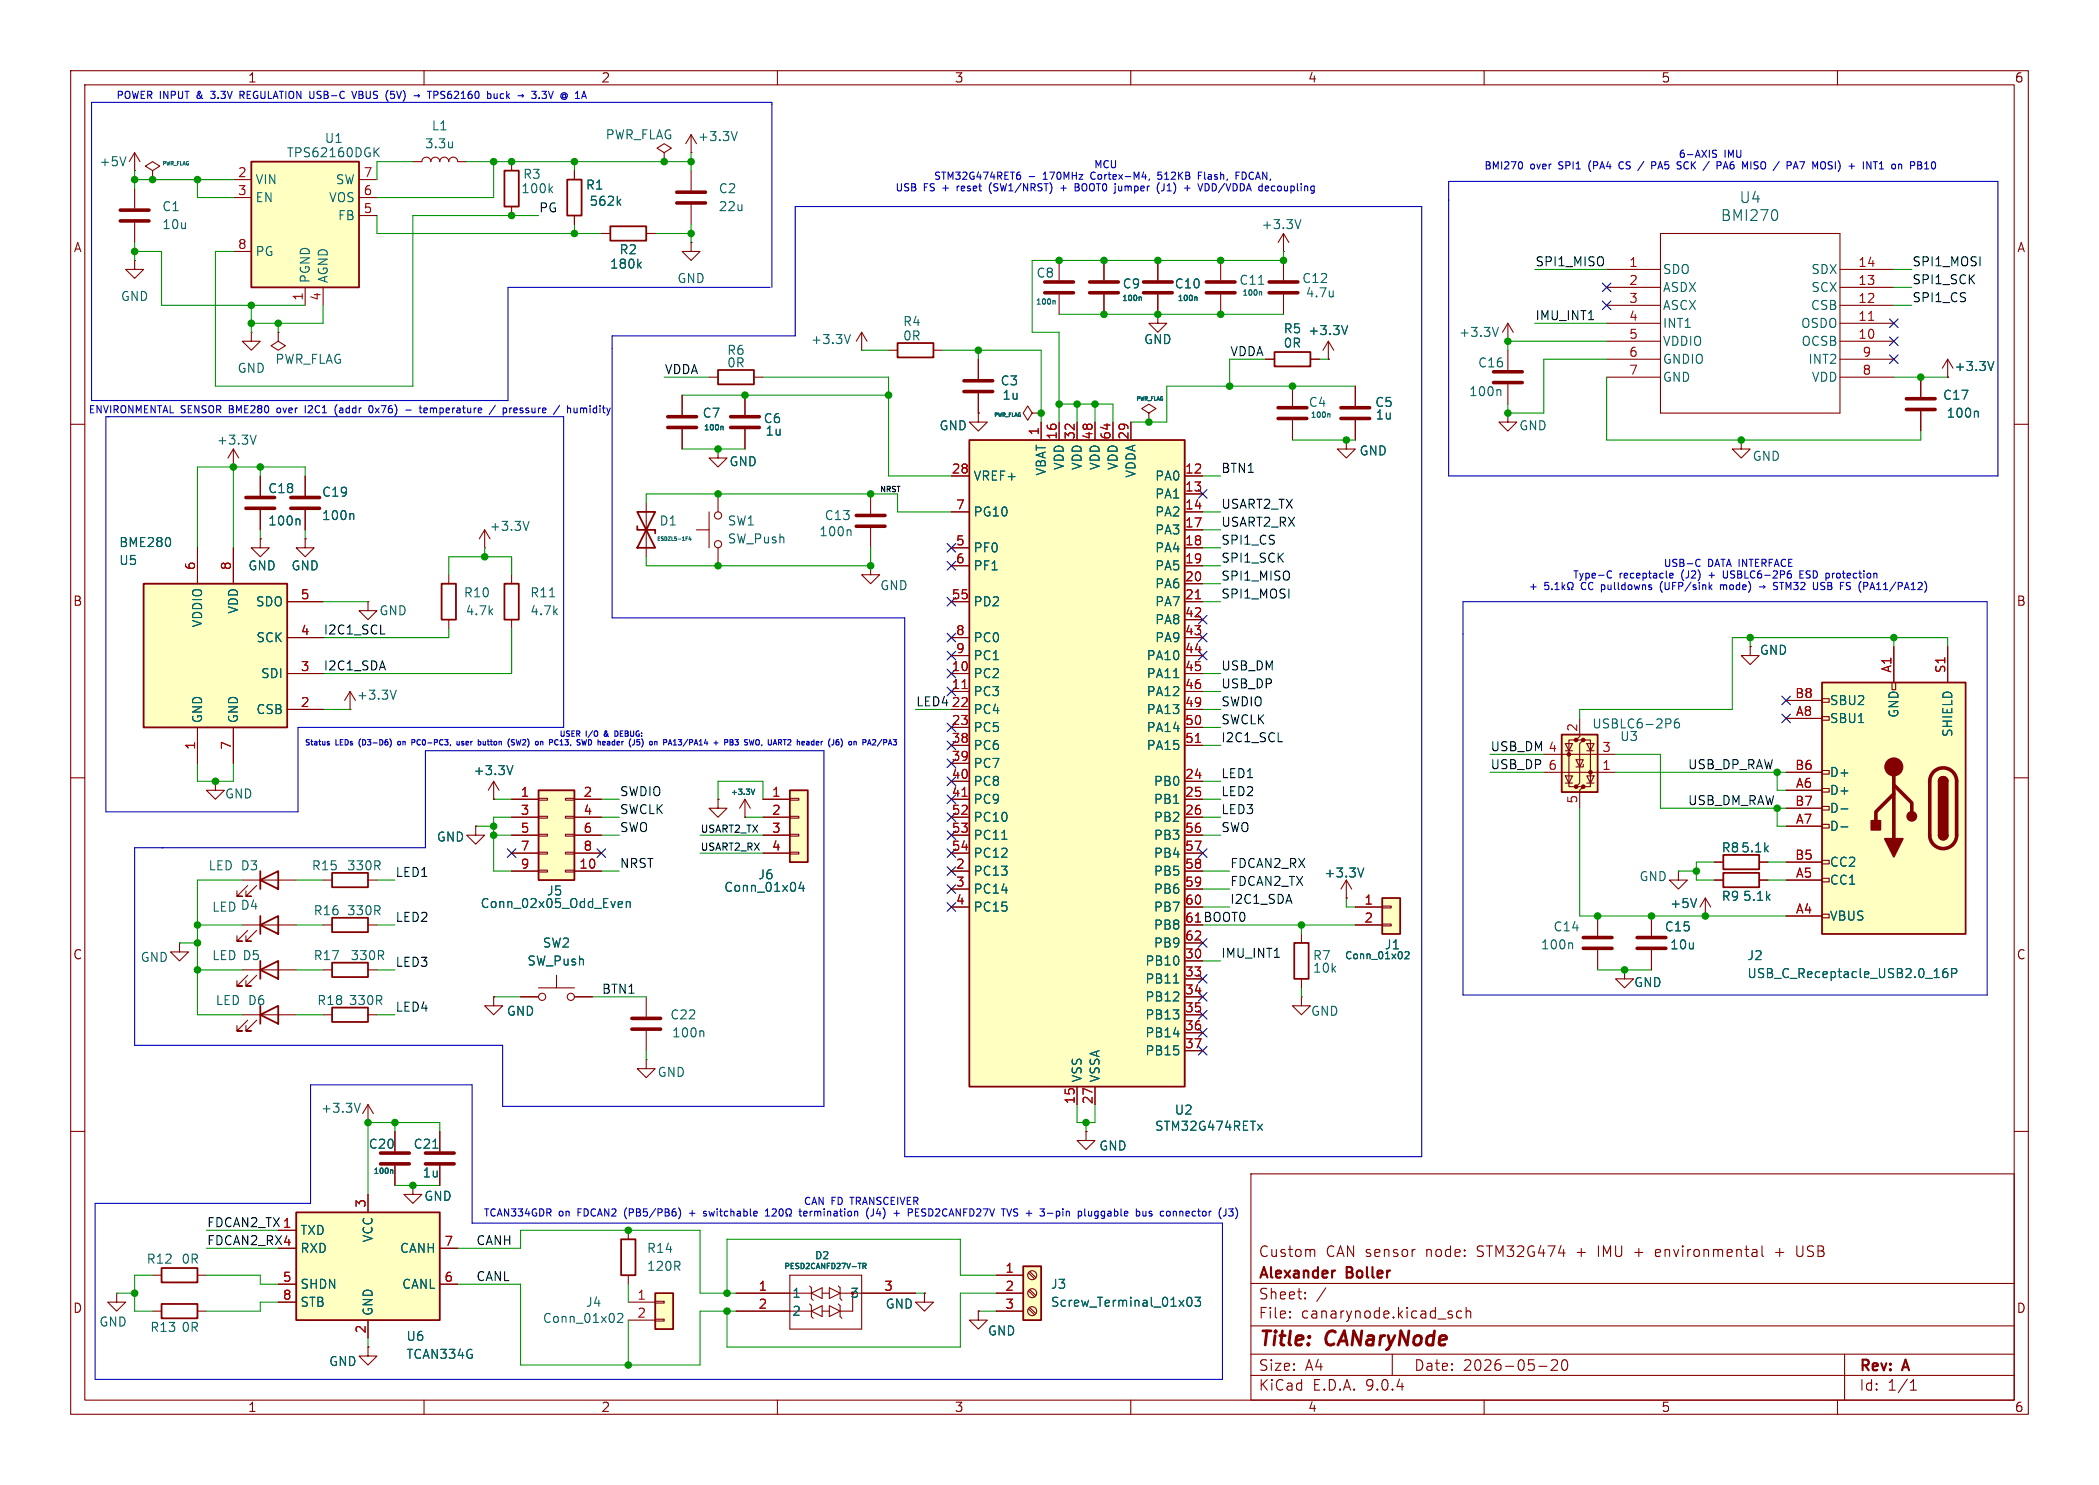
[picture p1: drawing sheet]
<svg xmlns="http://www.w3.org/2000/svg" width="297mm" height="210mm" viewBox="0 0 297 210" stroke-linecap="round" stroke-linejoin="round" font-family="sans-serif">
<defs><g id="words">
<g font-size="2.8" fill="#840000">
<text x="178" y="190.9">Title:</text>
<text x="187.7" y="190.9">CANaryNode</text>
</g>
<g font-size="2.1" fill="#006464">
<text x="246" y="28.9">U4</text>
<text x="243.4" y="31.5">BMI270</text>
</g>
<g font-size="2.1" fill="#840000">
<text x="178" y="178">Custom</text>
<text x="187.6" y="178">CAN sensor</text>
<text x="201.9" y="178">node:</text>
<text x="209.3" y="178">STM32G474</text>
<text x="223.5" y="178">+</text>
<text x="226.7" y="178">IMU</text>
<text x="232" y="178">+</text>
<text x="235.1" y="178">environmental</text>
<text x="252.2" y="178">+</text>
<text x="255.4" y="178">USB</text>
<text x="178" y="184">Sheet:</text>
<text x="178" y="181.2">Alexander</text>
<text x="190.6" y="181.2">Boller</text>
<text x="178" y="186.7">File:</text>
<text x="184.1" y="186.7">canarynode.kicad_sch</text>
<text x="178" y="196.9">KiCad</text>
<text x="178" y="194.1">Size:</text>
<text x="184.7" y="194.1">A4</text>
<text x="185.7" y="196.9">E.D.A.</text>
<text x="193.3" y="196.9">9.0.4</text>
<text x="200" y="194.1">Date:</text>
<text x="207" y="194.1">2026-05-20</text>
<text x="263" y="194.3">Rev:</text>
<text x="263" y="196.9">Id:</text>
<text x="267.1" y="196.9">1/1</text>
<text x="269.4" y="194.3">A</text>
</g>
<g font-size="1.8" fill="#840000">
<text x="35" y="11.9">1</text>
<text x="85" y="11.9">2</text>
<text x="135" y="11.9">3</text>
<text x="185" y="11.9">4</text>
<text x="235" y="11.9">5</text>
<text x="285" y="11.9">6</text>
<text x="10.3" y="35.9">A</text>
<text x="285.3" y="35.9">A</text>
<text x="10.3" y="85.9">B</text>
<text x="285.3" y="85.9">B</text>
<text x="10.3" y="135.9">C</text>
<text x="285.3" y="135.9">C</text>
<text x="10.3" y="185.9">D</text>
<text x="285.3" y="185.9">D</text>
<text x="35" y="199.9">1</text>
<text x="85" y="199.9">2</text>
<text x="135" y="199.9">3</text>
<text x="185" y="199.9">4</text>
<text x="235" y="199.9">5</text>
<text x="285" y="199.9">6</text>
</g>
<g font-size="1.8" fill="#006464">
<text x="14" y="23.7">+5V</text>
<text x="40.5" y="22.5">TPS62160DGK</text>
<text x="45.9" y="20.4">U1</text>
<text x="60" y="21.2">3.3u</text>
<text x="61" y="18.6">L1</text>
<text x="85.6" y="19.9">PWR_FLAG</text>
<text x="98.7" y="20.2">+3.3V</text>
<text x="36.1" y="26.3">VIN</text>
<text x="36.1" y="28.8">EN</text>
<text x="46.5" y="28.8">VOS</text>
<text x="47.4" y="26.3">SW</text>
<text x="73.7" y="27.5">100k</text>
<text x="73.9" y="25.5">R3</text>
<text x="82.8" y="27">R1</text>
<text x="83.3" y="29.3">562k</text>
<text x="101.6" y="27.5">C2</text>
<text x="22.9" y="30.1">C1</text>
<text x="22.9" y="32.6">10u</text>
<text x="47.7" y="31.3">FB</text>
<text x="101.6" y="30.1">22u</text>
<text x="178.4" y="32.6">+3.3V</text>
<text x="36.1" y="36.4">PG</text>
<text x="44" y="40.1" transform="rotate(-90 44 40.1)">PGND</text>
<text x="46.6" y="40.1" transform="rotate(-90 46.6 40.1)">AGND</text>
<text x="86.2" y="38.2">180k</text>
<text x="87.6" y="36.2">R2</text>
<text x="95.8" y="40.2">GND</text>
<text x="146.6" y="39.5">C8</text>
<text x="158.8" y="41">C9</text>
<text x="166.1" y="41">C10</text>
<text x="175.3" y="40.5">C11</text>
<text x="184.2" y="40.2">C12</text>
<text x="235.2" y="39">SDO</text>
<text x="235.2" y="41.5">ASDX</text>
<text x="256.2" y="39">SDX</text>
<text x="256.2" y="41.5">SCX</text>
<text x="17" y="42.8">GND</text>
<text x="127.7" y="46.3">R4</text>
<text x="181.5" y="47.3">R5 +3.3V</text>
<text x="184.7" y="42.3">4.7u</text>
<text x="206.4" y="47.9">+3.3V</text>
<text x="235.2" y="44">ASCX</text>
<text x="235.2" y="46.6">INT1</text>
<text x="254.8" y="46.6">OSDO</text>
<text x="256.1" y="44">CSB</text>
<text x="33.5" y="52.9">GND</text>
<text x="38.9" y="51.7">PWR_FLAG</text>
<text x="102.8" y="50.4">R6</text>
<text x="102.8" y="52.2">0R</text>
<text x="114.7" y="48.9">+3.3V</text>
<text x="127.7" y="48.4">0R</text>
<text x="161.8" y="48.9">GND</text>
<text x="181.5" y="49.4">0R</text>
<text x="209.1" y="52.2">C16</text>
<text x="235.2" y="49.1">VDDIO</text>
<text x="235.2" y="51.7">GNDIO</text>
<text x="254.8" y="49.1">OCSB</text>
<text x="255.8" y="51.7">INT2</text>
<text x="276.5" y="52.7">+3.3V</text>
<text x="99.3" y="59.3">C7</text>
<text x="141.5" y="54.7">C3</text>
<text x="141.7" y="56.7">1u</text>
<text x="185.1" y="57.8">C4</text>
<text x="194.5" y="57.8">C5</text>
<text x="194.6" y="59.5">1u</text>
<text x="207.8" y="56.2">100n</text>
<text x="235.2" y="54.2">GND</text>
<text x="256.3" y="54.2">VDD</text>
<text x="274.8" y="56.7">C17</text>
<text x="275.3" y="59.3">100n</text>
<text x="30.6" y="63.1">+3.3V</text>
<text x="108" y="60">C6</text>
<text x="108.2" y="61.8">1u</text>
<text x="132.8" y="61.1">GND</text>
<text x="192.3" y="64.6">GND</text>
<text x="214.9" y="61.1">GND</text>
<text x="247.9" y="65.4">GND</text>
<text x="37.9" y="70">C18</text>
<text x="45.5" y="70.5">C19</text>
<text x="103.1" y="66.1">GND</text>
<text x="137.7" y="68.2">VREF+</text>
<text x="148.2" y="67.4" transform="rotate(-90 148.2 67.4)">VBAT</text>
<text x="150.7" y="66.6" transform="rotate(-90 150.7 66.6)">VDD</text>
<text x="153.3" y="66.6" transform="rotate(-90 153.3 66.6)">VDD</text>
<text x="155.8" y="66.6" transform="rotate(-90 155.8 66.6)">VDD</text>
<text x="158.3" y="66.6" transform="rotate(-90 158.3 66.6)">VDD</text>
<text x="160.9" y="67.7" transform="rotate(-90 160.9 67.7)">VDDA</text>
<text x="163.4" y="68.2">PA0</text>
<text x="163.4" y="70.7">PA1</text>
<text x="16.8" y="77.6">BME280</text>
<text x="37.9" y="74.5">100n</text>
<text x="45.5" y="73.8">100n</text>
<text x="69.2" y="75.3">+3.3V</text>
<text x="93.2" y="74.5">D1</text>
<text x="102.9" y="74.5">SW1</text>
<text x="102.9" y="77.1">SW_Push</text>
<text x="115.8" y="76">100n</text>
<text x="116.6" y="73.8">C13</text>
<text x="137.7" y="73.3">PG10</text>
<text x="163.4" y="73.3">PA2</text>
<text x="163.4" y="75.8">PA3</text>
<text x="16.8" y="80.1">U5</text>
<text x="35" y="80.9">GND</text>
<text x="41.1" y="80.9">GND</text>
<text x="124.5" y="83.7">GND</text>
<text x="137.7" y="78.3">PF0</text>
<text x="137.7" y="80.9">PF1</text>
<text x="163.4" y="78.3">PA4</text>
<text x="163.4" y="80.9">PA5</text>
<text x="163.4" y="83.4">PA6</text>
<text x="28.8" y="88.8" transform="rotate(-90 28.8 88.8)">VDDIO</text>
<text x="33.9" y="86.9" transform="rotate(-90 33.9 86.9)">VDD</text>
<text x="36.1" y="86">SDO</text>
<text x="53.6" y="87.2">GND</text>
<text x="65.5" y="84.7">R10</text>
<text x="65.8" y="87.2">4.7k</text>
<text x="74.9" y="87.2">4.7k</text>
<text x="74.9" y="84.7">R11</text>
<text x="137.7" y="86">PD2</text>
<text x="163.4" y="86">PA7</text>
<text x="163.4" y="88.5">PA8</text>
<text x="36.2" y="91">SCK</text>
<text x="137.7" y="91">PC0</text>
<text x="137.7" y="93.6">PC1</text>
<text x="162.2" y="93.6">PA10</text>
<text x="163.4" y="91">PA9</text>
<text x="248.9" y="92.8">GND</text>
<text x="36.2" y="101.2">CSB</text>
<text x="36.8" y="96.1">SDI</text>
<text x="50.4" y="99.2">+3.3V</text>
<text x="137.7" y="96.1">PC2</text>
<text x="137.7" y="98.7">PC3</text>
<text x="137.7" y="101.2">PC4</text>
<text x="162.2" y="96.1">PA11</text>
<text x="162.2" y="98.7">PA12</text>
<text x="162.2" y="101.2">PA13</text>
<text x="258.8" y="99.9">SBU2</text>
<text x="268.8" y="101.6" transform="rotate(-90 268.8 101.6)">GND</text>
<text x="28.8" y="102.4" transform="rotate(-90 28.8 102.4)">GND</text>
<text x="33.9" y="102.4" transform="rotate(-90 33.9 102.4)">GND</text>
<text x="137.7" y="103.7">PC5</text>
<text x="137.7" y="106.3">PC6</text>
<text x="162.2" y="103.7">PA14</text>
<text x="162.2" y="106.3">PA15</text>
<text x="225.2" y="103.2">USBLC6-2P6</text>
<text x="229.1" y="105">U3</text>
<text x="258.8" y="102.5">SBU1</text>
<text x="276.5" y="104.3" transform="rotate(-90 276.5 104.3)">SHIELD</text>
<text x="31.7" y="113.1">GND</text>
<text x="66.9" y="109.8">+3.3V</text>
<text x="137.7" y="108.8">PC7</text>
<text x="137.7" y="111.4">PC8</text>
<text x="137.7" y="113.9">PC9</text>
<text x="163.2" y="111.4">PB0</text>
<text x="163.2" y="113.9">PB1</text>
<text x="258.8" y="112.6">D+</text>
<text x="258.8" y="110.1">D+</text>
<text x="61.7" y="119.2">GND</text>
<text x="137.7" y="116.4">PC10</text>
<text x="137.7" y="119">PC11</text>
<text x="163.2" y="116.4">PB2</text>
<text x="163.2" y="119">PB3</text>
<text x="258.8" y="117.7">D-</text>
<text x="258.8" y="115.2">D-</text>
<text x="29.4" y="123.3">LED D3</text>
<text x="44" y="123.3">R15</text>
<text x="49" y="123.3">330R</text>
<text x="107.2" y="124.6">J6</text>
<text x="137.7" y="121.5">PC12</text>
<text x="137.7" y="124.1">PC13</text>
<text x="163.2" y="121.5">PB4</text>
<text x="163.2" y="124.1">PB5</text>
<text x="187.3" y="124.3">+3.3V</text>
<text x="231.9" y="124.8">GND</text>
<text x="243.5" y="120.8">R8</text>
<text x="246.3" y="120.8">5.1k</text>
<text x="258.8" y="125.3">CC1</text>
<text x="258.8" y="122.8">CC2</text>
<text x="29.9" y="129.1">LED D4</text>
<text x="44.3" y="129.6">R16</text>
<text x="49" y="129.6">330R</text>
<text x="67.9" y="128.6">Conn_02x05_Odd_Even</text>
<text x="77.3" y="126.8">J5</text>
<text x="102.4" y="126.3">Conn_01x04</text>
<text x="137.7" y="126.6">PC14</text>
<text x="137.7" y="129.1">PC15</text>
<text x="163.2" y="126.6">PB6</text>
<text x="163.2" y="129.1">PB7</text>
<text x="163.2" y="131.7">PB8</text>
<text x="219.7" y="131.9">C14</text>
<text x="235.5" y="131.9">C15</text>
<text x="236.2" y="128.6">+5V</text>
<text x="243.5" y="127.6">R9</text>
<text x="246.5" y="127.6">5.1k</text>
<text x="258.8" y="130.4">VBUS</text>
<text x="19.8" y="136.2">GND</text>
<text x="29.9" y="136">LED D5</text>
<text x="44.3" y="136">R17</text>
<text x="49.5" y="136">330R</text>
<text x="74.5" y="136.8">SW_Push</text>
<text x="76.7" y="134.2">SW2</text>
<text x="162" y="136.8">PB10</text>
<text x="163.2" y="134.2">PB9</text>
<text x="185.7" y="136">R7</text>
<text x="185.7" y="137.8">10k</text>
<text x="195.8" y="134.5">J1</text>
<text x="217.9" y="134.5">100n</text>
<text x="236.2" y="134.5">10u</text>
<text x="247.2" y="136">J2</text>
<text x="30.4" y="142.3">LED D6</text>
<text x="44.8" y="142.3">R18</text>
<text x="49.3" y="142.3">330R</text>
<text x="71.6" y="143.9">GND</text>
<text x="162" y="139.3">PB11</text>
<text x="162" y="141.8">PB12</text>
<text x="185.4" y="143.9">GND</text>
<text x="231.1" y="139.8">GND</text>
<text x="247.2" y="138.5">USB_C_Receptacle_USB2.0_16P</text>
<text x="94.8" y="144.4">C22</text>
<text x="95" y="146.9">100n</text>
<text x="162" y="144.4">PB13</text>
<text x="162" y="146.9">PB14</text>
<text x="162" y="149.5">PB15</text>
<text x="93" y="152.5">GND</text>
<text x="153.3" y="153.2" transform="rotate(-90 153.3 153.2)">VSS</text>
<text x="155.8" y="153.2" transform="rotate(-90 155.8 153.2)">VSSA</text>
<text x="45.3" y="157.6">+3.3V</text>
<text x="163.3" y="160.1">STM32G474RETx</text>
<text x="166.1" y="157.8">U2</text>
<text x="52.1" y="162.7">C20</text>
<text x="58.4" y="162.7">C21</text>
<text x="59.7" y="166.7">1u</text>
<text x="155.4" y="162.9">GND</text>
<text x="59.9" y="170">GND</text>
<text x="20.7" y="178.9">R12</text>
<text x="25.6" y="178.9">0R</text>
<text x="42.4" y="174.9">TXD</text>
<text x="42.4" y="177.4">RXD</text>
<text x="52.9" y="175.8" transform="rotate(-90 52.9 175.8)">VCC</text>
<text x="56.5" y="177.4">CANH</text>
<text x="91.4" y="179.9">120R</text>
<text x="91.4" y="177.4">R14</text>
<text x="42.4" y="182.5">SHDN</text>
<text x="42.4" y="185">STB</text>
<text x="56.8" y="182.5">CANL</text>
<text x="82.8" y="185">J4</text>
<text x="112" y="183.7">1</text>
<text x="120.3" y="183.7">3</text>
<text x="125.2" y="185.3">GND</text>
<text x="148.6" y="182.5">J3</text>
<text x="148.6" y="185">Screw_Terminal_01x03</text>
<text x="14" y="187.8">GND</text>
<text x="21.2" y="188.6">R13</text>
<text x="25.6" y="188.6">0R</text>
<text x="52.9" y="186.2" transform="rotate(-90 52.9 186.2)">GND</text>
<text x="57.4" y="189.8">U6</text>
<text x="76.7" y="187.3">Conn_01x02</text>
<text x="112" y="186.3">2</text>
<text x="139.7" y="189.1">GND</text>
<text x="46.5" y="193.4">GND</text>
<text x="57.4" y="192.4">TCAN334G</text>
</g>
<g font-size="1.8" fill="#a90000">
<text x="33.6" y="25.1">2</text>
<text x="33.6" y="27.7">3</text>
<text x="51.4" y="25.1">7</text>
<text x="51.4" y="27.7">6</text>
<text x="33.6" y="35.3">8</text>
<text x="51.4" y="30.2">5</text>
<text x="230.4" y="37.8">1</text>
<text x="230.4" y="40.4">2</text>
<text x="262.8" y="37.8">14</text>
<text x="262.8" y="40.4">13</text>
<text x="42.9" y="42.6" transform="rotate(-90 42.9 42.6)">1</text>
<text x="45.5" y="42.6" transform="rotate(-90 45.5 42.6)">4</text>
<text x="230.4" y="42.9">3</text>
<text x="230.4" y="45.5">4</text>
<text x="262.8" y="42.9">12</text>
<text x="262.8" y="45.5">11</text>
<text x="230.4" y="48">5</text>
<text x="230.4" y="50.5">6</text>
<text x="230.4" y="53.1">7</text>
<text x="262.8" y="48">10</text>
<text x="263.5" y="50.5">9</text>
<text x="263.5" y="53.1">8</text>
<text x="147.1" y="61.7" transform="rotate(-90 147.1 61.7)">1</text>
<text x="149.6" y="62.3" transform="rotate(-90 149.6 62.3)">16</text>
<text x="152.1" y="62.3" transform="rotate(-90 152.1 62.3)">32</text>
<text x="154.7" y="62.3" transform="rotate(-90 154.7 62.3)">48</text>
<text x="157.2" y="62.3" transform="rotate(-90 157.2 62.3)">64</text>
<text x="159.8" y="62.3" transform="rotate(-90 159.8 62.3)">29</text>
<text x="134.6" y="67.1">28</text>
<text x="167.6" y="67.1">12</text>
<text x="167.6" y="69.6">13</text>
<text x="135.2" y="72.1">7</text>
<text x="135.2" y="77.2">5</text>
<text x="167.6" y="72.1">14</text>
<text x="167.6" y="74.7">17</text>
<text x="167.6" y="77.2">18</text>
<text x="27.7" y="80.7" transform="rotate(-90 27.7 80.7)">6</text>
<text x="32.8" y="80.7" transform="rotate(-90 32.8 80.7)">8</text>
<text x="135.2" y="79.8">6</text>
<text x="167.6" y="79.8">19</text>
<text x="167.6" y="82.3">20</text>
<text x="42.5" y="84.8">5</text>
<text x="42.5" y="89.9">4</text>
<text x="134.6" y="84.8">55</text>
<text x="135.2" y="89.9">8</text>
<text x="167.6" y="84.8">21</text>
<text x="167.6" y="87.4">42</text>
<text x="167.6" y="89.9">43</text>
<text x="42.5" y="95">3</text>
<text x="134.6" y="95">10</text>
<text x="135.2" y="92.5">9</text>
<text x="167.6" y="92.5">44</text>
<text x="167.6" y="95">45</text>
<text x="267.7" y="95.2" transform="rotate(-90 267.7 95.2)">A1</text>
<text x="275.3" y="95.3" transform="rotate(-90 275.3 95.3)">S1</text>
<text x="42.5" y="100.1">2</text>
<text x="134.6" y="97.5">11</text>
<text x="134.6" y="100.1">22</text>
<text x="167.6" y="97.5">46</text>
<text x="167.6" y="100.1">49</text>
<text x="253.9" y="98.8">B8</text>
<text x="254" y="101.3">A8</text>
<text x="27.7" y="106.1" transform="rotate(-90 27.7 106.1)">1</text>
<text x="32.8" y="106.1" transform="rotate(-90 32.8 106.1)">7</text>
<text x="134.6" y="102.6">23</text>
<text x="134.6" y="105.2">38</text>
<text x="134.6" y="107.7">39</text>
<text x="167.6" y="102.6">50</text>
<text x="167.6" y="105.2">51</text>
<text x="223.3" y="103.6" transform="rotate(-90 223.3 103.6)">2</text>
<text x="226.6" y="106.4">3</text>
<text x="73.6" y="112.8">1</text>
<text x="82.5" y="112.8">2</text>
<text x="109.1" y="112.8">1</text>
<text x="134.6" y="110.2">40</text>
<text x="134.6" y="112.8">41</text>
<text x="167.6" y="110.2">24</text>
<text x="167.6" y="112.8">25</text>
<text x="223.3" y="113.7" transform="rotate(-90 223.3 113.7)">5</text>
<text x="226.6" y="109">1</text>
<text x="253.9" y="109">B6</text>
<text x="254" y="111.5">A6</text>
<text x="73.6" y="115.3">3</text>
<text x="73.6" y="117.9">5</text>
<text x="82.5" y="115.3">4</text>
<text x="82.5" y="117.9">6</text>
<text x="109.1" y="115.3">2</text>
<text x="109.1" y="117.9">3</text>
<text x="134.6" y="115.3">52</text>
<text x="134.6" y="117.9">53</text>
<text x="167.6" y="115.3">26</text>
<text x="167.6" y="117.9">56</text>
<text x="253.9" y="114">B7</text>
<text x="254" y="116.6">A7</text>
<text x="73.6" y="120.4">7</text>
<text x="73.6" y="122.9">9</text>
<text x="81.9" y="122.9">10</text>
<text x="82.5" y="120.4">8</text>
<text x="109.1" y="120.4">4</text>
<text x="134.6" y="120.4">54</text>
<text x="135.2" y="122.9">2</text>
<text x="135.2" y="125.5">3</text>
<text x="167.6" y="120.4">57</text>
<text x="167.6" y="122.9">58</text>
<text x="167.6" y="125.5">59</text>
<text x="253.9" y="121.7">B5</text>
<text x="254" y="124.2">A5</text>
<text x="135.2" y="128">4</text>
<text x="167.6" y="128">60</text>
<text x="167.6" y="130.6">61 BOOT0</text>
<text x="167.6" y="130.6">61</text>
<text x="193" y="128">1</text>
<text x="193" y="130.6">2</text>
<text x="254" y="129.3">A4</text>
<text x="167.6" y="133.1">62</text>
<text x="167.6" y="135.6">30</text>
<text x="167.6" y="138.2">33</text>
<text x="167.6" y="140.7">34</text>
<text x="167.6" y="143.3">35</text>
<text x="167.6" y="145.8">36</text>
<text x="167.6" y="148.3">37</text>
<text x="152.1" y="156.3" transform="rotate(-90 152.1 156.3)">15</text>
<text x="154.7" y="156.3" transform="rotate(-90 154.7 156.3)">27</text>
<text x="39.9" y="173.7">1</text>
<text x="51.8" y="170.9" transform="rotate(-90 51.8 170.9)">3</text>
<text x="39.9" y="176.3">4</text>
<text x="62.8" y="176.3">7</text>
<text x="39.9" y="181.4">5</text>
<text x="39.9" y="183.9">8</text>
<text x="62.8" y="181.4">6</text>
<text x="90.1" y="183.9">1</text>
<text x="107.2" y="182.6">1</text>
<text x="107.2" y="185.2">2</text>
<text x="125" y="182.6">3</text>
<text x="142.2" y="180.1">1</text>
<text x="142.2" y="182.6">2</text>
<text x="142.2" y="185.2">3</text>
<text x="51.8" y="188.7" transform="rotate(-90 51.8 188.7)">2</text>
<text x="90.1" y="186.4">2</text>
</g>
<g font-size="1.8" fill="#0f0f0f">
<text x="76.2" y="30.1">PG</text>
<text x="217.2" y="37.8">SPI1_MISO</text>
<text x="270.5" y="37.8">SPI1_MOSI</text>
<text x="270.5" y="40.3">SPI1_SCK</text>
<text x="217.2" y="45.4">IMU_INT1</text>
<text x="270.5" y="42.8">SPI1_CS</text>
<text x="94" y="53">VDDA</text>
<text x="174" y="50.5">VDDA</text>
<text x="172.7" y="67">BTN1</text>
<text x="172.7" y="77.1">SPI1_CS</text>
<text x="172.7" y="72">USART2_TX</text>
<text x="172.7" y="74.6">USART2_RX</text>
<text x="172.7" y="82.2">SPI1_MISO</text>
<text x="172.7" y="79.7">SPI1_SCK</text>
<text x="45.7" y="89.8">I2C1_SCL</text>
<text x="172.7" y="84.7">SPI1_MOSI</text>
<text x="45.7" y="94.9">I2C1_SDA</text>
<text x="172.7" y="94.9">USB_DM</text>
<text x="129.5" y="100">LED4</text>
<text x="172.7" y="100">SWDIO</text>
<text x="172.7" y="97.4">USB_DP</text>
<text x="172.7" y="102.5">SWCLK</text>
<text x="172.7" y="105.1">I2C1_SCL</text>
<text x="210.8" y="106.3">USB_DM 4</text>
<text x="87.6" y="112.7">SWDIO</text>
<text x="172.7" y="112.7">LED2</text>
<text x="172.7" y="110.1">LED1</text>
<text x="210.8" y="108.9">USB_DP 6</text>
<text x="238.8" y="114">USB_DM_RAW</text>
<text x="238.8" y="108.9">USB_DP_RAW</text>
<text x="87.6" y="115.2">SWCLK</text>
<text x="87.6" y="117.8">SWO</text>
<text x="172.7" y="115.2">LED3</text>
<text x="172.7" y="117.8">SWO</text>
<text x="55.9" y="124.1">LED1</text>
<text x="87.6" y="122.8">NRST</text>
<text x="174" y="122.8">FDCAN2_RX</text>
<text x="174" y="125.4">FDCAN2_TX</text>
<text x="55.9" y="130.5">LED2</text>
<text x="174" y="127.9">I2C1_SDA</text>
<text x="55.9" y="136.8">LED3</text>
<text x="172.7" y="135.5">IMU_INT1</text>
<text x="55.9" y="143.2">LED4</text>
<text x="85.1" y="140.6">BTN1</text>
<text x="29.2" y="173.6">FDCAN2_TX 1</text>
<text x="29.2" y="176.2">FDCAN2_RX4</text>
<text x="67.3" y="176.2">CANH</text>
<text x="67.3" y="181.3">CANL</text>
</g>
<g font-size="1.4" fill="#0000c2">
<text x="16.4" y="14.2">POWER INPUT</text>
<text x="28" y="14.2">&amp;</text>
<text x="30.3" y="14.2">3.3V</text>
<text x="34.6" y="14.2">REGULATION USB-C</text>
<text x="51.1" y="14.2">VBUS</text>
<text x="56" y="14.2">(5V)</text>
<text x="60.3" y="14.2">þÿ!’TPS62160</text>
<text x="71.2" y="14.2">buck</text>
<text x="75.7" y="14.2">þÿ!’3.3V</text>
<text x="82.3" y="14.2">@ 1A</text>
<text x="154.7" y="24">MCU</text>
<text x="237.4" y="22.5">6-AXIS</text>
<text x="244" y="22.5">IMU</text>
<text x="126.6" y="27.3">USB</text>
<text x="130.7" y="27.3">FS</text>
<text x="132" y="25.6">STM32G474RET6</text>
<text x="133.5" y="27.3">+</text>
<text x="135.8" y="27.3">reset</text>
<text x="140.6" y="27.3">(SW1/NRST)</text>
<text x="145.5" y="25.6">-</text>
<text x="147.8" y="25.6">170MHz</text>
<text x="153.3" y="27.3">BOOT0</text>
<text x="154.8" y="25.6">Cortex-M4,</text>
<text x="159.2" y="27.3">jumper</text>
<text x="164.5" y="25.6">512KB</text>
<text x="165.4" y="27.3">(J1)</text>
<text x="169.5" y="27.3">+</text>
<text x="170.5" y="25.6">Flash,</text>
<text x="171.8" y="27.3">VDD/VDDA</text>
<text x="176.1" y="25.6">FDCAN,</text>
<text x="180.6" y="27.3">decoupling</text>
<text x="209.9" y="24.2">BMI270</text>
<text x="216.5" y="24.2">over</text>
<text x="220.7" y="24.2">SPI1</text>
<text x="225.2" y="24.2">(PA4</text>
<text x="229.8" y="24.2">CS</text>
<text x="234.9" y="24.2">PA5</text>
<text x="238.8" y="24.2">SCK</text>
<text x="242.8" y="24.2">/</text>
<text x="244.9" y="24.2">PA6</text>
<text x="248.8" y="24.2">MISO</text>
<text x="253.5" y="24.2">/</text>
<text x="255.6" y="24.2">PA7</text>
<text x="259.4" y="24.2">MOSI)</text>
<text x="264.8" y="24.2">+</text>
<text x="267.1" y="24.2">INT1</text>
<text x="271.4" y="24.2">on</text>
<text x="12.4" y="58.7">ENVIRONMENTAL SENSOR</text>
<text x="32.6" y="58.7">BME280</text>
<text x="39.6" y="58.7">over</text>
<text x="43.8" y="58.7">I2C1</text>
<text x="48.3" y="58.7">(addr</text>
<text x="53.4" y="58.7">0x76)</text>
<text x="58.8" y="58.7">-</text>
<text x="61.1" y="58.7">temperature</text>
<text x="71.3" y="58.7">/</text>
<text x="73.4" y="58.7">pressure</text>
<text x="80.9" y="58.7">/</text>
<text x="83" y="58.7">humidity</text>
<text x="216.2" y="83.7">+</text>
<text x="222.5" y="82">Type-C</text>
<text x="223.9" y="83.7">CC</text>
<text x="227" y="83.7">pulldowns</text>
<text x="229.1" y="82">receptacle</text>
<text x="235.3" y="80.4">USB-C</text>
<text x="235.6" y="83.7">(UFP/sink</text>
<text x="238.1" y="82">(J2)</text>
<text x="241.7" y="80.4">DATA INTERFACE</text>
<text x="242.2" y="82">+</text>
<text x="244.3" y="83.7">mode)</text>
<text x="244.5" y="82">USBLC6-2P6</text>
<text x="250.1" y="83.7">þÿ!’STM32</text>
<text x="255.6" y="82">ESD</text>
<text x="258.3" y="83.7">USB</text>
<text x="259.5" y="82">protection</text>
<text x="262.3" y="83.7">FS</text>
<text x="265.2" y="83.7">(PA11/PA12)</text>
<text x="68.4" y="172.2">TCAN334GDR</text>
<text x="79.1" y="172.2">on</text>
<text x="81.9" y="172.2">FDCAN2</text>
<text x="88.8" y="172.2">(PB5/PB6)</text>
<text x="98.2" y="172.2">+</text>
<text x="100.5" y="172.2">switchable</text>
<text x="113.6" y="170.6">CAN</text>
<text x="114.6" y="172.2">termination</text>
<text x="117.6" y="170.6">FD</text>
<text x="120.5" y="170.6">TRANSCEIVER</text>
<text x="124.3" y="172.2">(J4)</text>
<text x="128.4" y="172.2">+</text>
<text x="130.7" y="172.2">PESD2CANFD27V</text>
<text x="144.3" y="172.2">TVS +</text>
<text x="150.2" y="172.2">3-pin</text>
<text x="155.8" y="172.2">pluggable</text>
<text x="164.2" y="172.2">bus</text>
<text x="167.9" y="172.2">connector</text>
</g>
<g font-size="1.4" fill="#0f0f0f">
<text x="99.1" y="117.8">USART2_TX</text>
<text x="99.1" y="120.4">USART2_RX</text>
</g>
<g font-size="1.4" fill="#006464">
<text x="190.2" y="135.9">Conn_01x02</text>
<text x="115.2" y="178.3">D2</text>
</g>
<g font-size="1.1" fill="#006464">
<text x="146.5" y="43.3">100n</text>
<text x="158.7" y="42.8">100n</text>
<text x="166.5" y="42.8">100n</text>
<text x="175.7" y="42">100n</text>
<text x="185.4" y="59.3">100n</text>
<text x="99.5" y="61.1">100n</text>
<text x="103.3" y="112.6">+3.3V</text>
<text x="52.7" y="166.2">100n</text>
<text x="110.8" y="179.7">PESD2CANFD27V-TR</text>
</g>
<text font-size="1.1" fill="#0f0f0f" x="124.5" y="69.6">NRST</text>
<g font-size="1.1" fill="#0000c2">
<text x="43" y="105.6">Status</text>
<text x="47.5" y="105.6">LEDs</text>
<text x="51.1" y="105.6">(D3-D6)</text>
<text x="56.9" y="105.6">on</text>
<text x="59.2" y="105.6">PC0-PC3,</text>
<text x="65.9" y="105.6">user</text>
<text x="69.2" y="105.6">button</text>
<text x="73.7" y="105.6">(SW2)</text>
<text x="77.9" y="105.6">on</text>
<text x="79.1" y="104.4">USER</text>
<text x="80.2" y="105.6">PC13,</text>
<text x="82.9" y="104.4">I/O</text>
<text x="84.4" y="105.6">SWD</text>
<text x="85.8" y="104.4">&amp;</text>
<text x="87.6" y="104.4">DEBUG:</text>
<text x="87.6" y="105.6">header</text>
<text x="92.4" y="105.6">(J5)</text>
<text x="95.6" y="105.6">on</text>
<text x="97.8" y="105.6">PA13/PA14</text>
<text x="105.3" y="105.6">+</text>
<text x="107.1" y="105.6">PB3</text>
<text x="110.2" y="105.6">SWO,</text>
<text x="113.9" y="105.6">UART2</text>
<text x="118.3" y="105.6">header</text>
<text x="123" y="105.6">(J6)</text>
<text x="126.2" y="105.6">on</text>
</g>
<g font-size=".7" fill="#006464">
<text x="22.9" y="23.6">PWR_FLAG</text>
<text x="140.6" y="59.1">PWR_FLAG</text>
<text x="160.7" y="56.8">PWR_FLAG</text>
<text x="92.9" y="76.6">ESDZL5-1F4</text>
</g>
</g></defs>
<g fill="none" stroke="#840000" stroke-width=".15">
<path d="M10 10h277v190h-277zM12 12h273v186h-273zM60 10v2M110 10v2M160 10v2M210 10v2M260 10v2M275.6 53.3h.1M275.6 50.8l-.8 1.3M275.6 50.8l.8 1.3M275.6 50.8v2.5M10 60h2"/>
<path d="M43.2 76.2v1.3h1.2l-1.2 1.2-1.3-1.2h1.3M43.2 76.2h.1M43.2 67.3v2.8M43.2 72.1v2.8M285 60h2M10 110h2M105.4 115.6h.1M105.4 113l-.8 1.3M105.4 113l.8 1.3M105.4 113v2.6M285 110h2M34.3 130.8h7.6"/>
<path d="M35.1 131.6l-1.6 1.5h.8h-.8v-.8M36.3 131.6l-1.5 1.5h.8h-.8v-.8M34.3 143.5h7.6M35.1 144.3l-1.6 1.5h.8h-.8v-.8M36.3 144.3l-1.5 1.5h.8h-.8v-.8M52.1 158.8h.1M52.1 156.2l-.8 1.3M52.1 156.2l.7 1.3M52.1 156.2v2.6M10 160h2M55.9 160v2.8M55.9 164.8v2.8"/>
<path d="M62.2 160v2.8M62.2 164.8v2.8M177 166h108v32h-108zM185.6 176.7l.4 .1v.1v.8M200.1 176.7h.1M234.7 176.7h-.2l-.3 .2 .1 .7 .4 .1M235 177.1l-.8 .1M249.3 176.2v1.3l.2 .2M251.2 177.1h1.2M254.2 176.2v1.2l.3 .3h.3M285 160h2M60 198v2"/>
<path d="M110 198v2M160 198v2M177 194.5h108M177 191.5h108M177 187.5h108M177 181.5h108M182.5 186.3h.1l-.1 .1M182.5 186.3v.1M182.5 185.5v.1M182.5 185.5h.1l-.1 .1M184.7 183.6v.1M184.7 183.6h-.1l.1 .1"/>
<path d="M184.7 182.8v.1M184.7 182.8h-.1l.1 .1M187.6 182.1l-1.3 2M197 191.5v3M205.5 186v.1v.2M206.8 185.5l-.4-.1-.3 .3v.4l.1 .2 .2 .1 .4-.1M207.5 185.5a.37 .37 0 0 1 .6 .1v.8M207.5 184.9v1.5M210 198v2M217.7 193.2h1.2M219.5 192.4l.2-.1 .5 .1a.41 .41 0 0 1 .1 .5l-.8 .9h.9M221.1 192.4a.36 .36 0 0 1 .4-.1 .36 .36 0 0 1 .2 .3 .77 .77 0 0 1-.4 1.2 .91 .91 0 0 1-.2-1.4z"/>
<path d="M260 198v2M261 191.5v6.5M270.3 196.6h.9M270.3 195.5l.4-.4v1.5"/>
</g>
<path d="M188.8 179.7h.1" fill="none" stroke="#840000" stroke-width=".3"/>
<path d="M41.1 70.4h4.1M41.1 71.9h4.1M53.8 163.1h4.1M53.8 164.6h4.1M60.2 163.1h4.1M60.2 164.6h4.1" fill="none" stroke="#840000" stroke-width=".51"/>
<path d="M282.1 51.1l-.4 1.3M49.9 72.6l.2 .2v.7M106.3 111.6l.2 .8 .3-.8M51 156l-.4 1.3M55.4 165.4l.2 .2v.4M61.3 162.4h.7" fill="none" stroke="#006464" stroke-width=".15"/>
<path d="M36.8 130.8l2.6-1.3v2.6zM36.8 129.5v2.6M36.8 143.5l2.6-1.3v2.6zM36.8 142.2v2.6" fill="none" stroke="#840000" stroke-width=".25"/>
<path d="M92.7 182.9h2.5v5.1h-2.5z" fill="#ffffc2"/>
<path d="M71.4 24.1h2v5.1h-2zM127 48.5h5.1v2h-5.1zM92.7 182.9h2.5v5.1h-2.5z" fill="none" stroke="#840000" stroke-width=".25"/>
<g fill="none" stroke="#840000" stroke-width=".15">
<path d="M97.8 19.1l-.8 1.2M97.8 19.1l.8 1.2M97.8 19.1v2.5M72.4 22.9v1.2M72.4 29.2v1.3M94 21.6l1-.6-1-.7-1 .7 1 .6v1.3M94 22.9h.1M97.8 21.6h.1M39.4 47v1.3l1 .6-1 .6-1-.6 1-.6M39.4 47h.1M96.5 55.9v2.8M105.4 55.9v2.8"/>
<path d="M121.9 49.5h.1M121.9 47l-.7 1.3M121.9 47l.8 1.3M121.9 47v2.5M125.7 49.5h1.3M132.1 49.5h1.2M138.4 58.4v1.3h1.3l-1.3 1.3-1.2-1.3h1.2M138.4 58.4h.1M138.4 50.8v2.8M138.4 55.6v2.8M162.6 58.4l1-.6-1-.6-1.1 .6 1.1 .6v1.3M162.6 59.7h.1"/>
<path d="M96.5 60.7v2.8M98.6 74.9h1.7M100.3 72.4v5.1M101.6 63.5v1.3h1.3l-1.3 1.2-1.3-1.2h1.3M101.6 63.5h.1M101.6 69.9v2.5M101.6 77.5v2.5M105.4 60.7v2.8M123.2 69.9v2.7M123.2 74.7v2.8M123.2 80v1.3h1.3l-1.3 1.3-1.3-1.3h1.3M123.2 80h.1"/>
<path d="M88.9 184.2h3.8M88.9 186.7h3.8M92.7 184h1.3v.3h-1.3zM92.7 186.6h1.3v.2h-1.3z"/>
<circle cx="101.6" cy="72.9" r=".51"/>
<circle cx="101.6" cy="77" r=".51"/>
</g>
<path d="M104.3 18.6l-.4 1.3M77.8 26.8l.4 .4M78.2 26.4l-.5 .5M120.3 47.3l-.4 1.3M102.1 60.3l.2 .1v.4M120.2 74.9l.2 .2v.7M87.4 185.9l.2-.2h.3l.2 .2v.2v.2l-.8 .7h.8" fill="none" stroke="#006464" stroke-width=".15"/>
<path d="M94.5 58.9h4.1M103.4 58.9h4M136.4 55.4h4.1M136.4 53.8h4.1M94.5 60.5h4.1M103.4 60.5h4M121.2 72.9h4M121.2 74.4h4" fill="none" stroke="#840000" stroke-width=".51"/>
<path d="M35.6 22.9h15.2v17.7h-15.2z" fill="#ffffc2"/>
<path d="M35.6 22.9h15.2v17.7h-15.2z" fill="none" stroke="#840000" stroke-width=".25"/>
<path d="M33 25.4h2.6M33 27.9h2.6M33 35.6h2.6M50.8 25.4h2.5M50.8 27.9h2.5M50.8 30.5h2.5M58.4 22.9h1.3a.64 .64 0 0 1 .6-.7 .64 .64 0 0 1 .7 .7 .64 .64 0 0 1 .6-.7 .64 .64 0 0 1 .6 .7 .64 .64 0 0 1 .7-.7 .64 .64 0 0 1 .6 .7 .64 .64 0 0 1 .6-.7 .64 .64 0 0 1 .7 .7h1.2M43.2 40.6v2.6M45.7 40.6v2.6M30.5 110.5v1.3h1.2l-1.2 1.2-1.3-1.2h1.3M30.5 110.5h.1" fill="none" stroke="#840000" stroke-width=".15"/>
<path d="M53.1 21.4l.6 .8M53.7 20.9l-.8 .7M64 20.1v.8M64 20.8h.1" fill="none" stroke="#006464" stroke-width=".15"/>
<path d="M20.3 82.6h20.3v20.3h-20.3z" fill="#ffffc2"/>
<path d="M80.3 25.4h2v5.1h-2zM20.3 82.6h20.3v20.3h-20.3z" fill="none" stroke="#840000" stroke-width=".25"/>
<g fill="none" stroke="#840000" stroke-width=".15">
<path d="M19 36.8v1.3h1.3l-1.3 1.3-1.2-1.3h1.2M19 36.8h.1M19 24.1h.1M19 21.6l-.7 1.3M19 21.6l.8 1.3M19 21.6v2.5M19 26.7v2.8M19 31.5v2.8M21.6 24.1l1-.6-1-.6-1 .6 1 .6v1.3M21.6 25.4h.1M81.3 24.1v1.3M81.3 30.5v1.3"/>
<path d="M97.8 24.1v2.8M97.8 29v2.8M27.9 77.5v5.1M33 77.5v5.1M40.6 85.1h5.1M40.6 90.2h5.1M40.6 95.3h5.1M49.5 97.8l-.7 1.3M49.5 97.8l.8 1.3M49.5 97.8v2.5M27.9 102.9v5.1M33 102.9v5.1"/>
<path d="M40.6 100.3h5.1M49.5 100.3h.1M16.5 182.9v1.3h1.3l-1.3 1.2-1.3-1.2h1.3M16.5 182.9h.1M52.1 190.5v1.3h1.2l-1.2 1.2-1.3-1.2h1.3M52.1 190.5h.1"/>
</g>
<path d="M17.8 22.2l-.4 1.2M87.5 28.5l.3 .5M87.8 28.2l-.4 .5M24.1 76.3v.7M56.1 97.6l-.5 1.3" fill="none" stroke="#006464" stroke-width=".15"/>
<path d="M17 29.7h4.1M17 31.2h4.1M95.8 27.2h4M95.8 28.7h4" fill="none" stroke="#840000" stroke-width=".51"/>
<path d="M41.9 171.5h20.3v15.2h-20.3z" fill="#ffffc2"/>
<path d="M86.4 32h5v2h-5zM101.6 52.3h5.1v2.1h-5.1zM90.2 72.4h2.5l-2.5 5.1h2.5zM90.2 74.4v.5h2.5v.5M62.5 82.6h2v5h-2zM71.4 82.6h2v5h-2zM243.8 123.4h5.1v2.1h-5.1zM243.8 120.9h5.1v2h-5.1zM41.9 171.5h20.3v15.2h-20.3z" fill="none" stroke="#840000" stroke-width=".25"/>
<g fill="none" stroke="#840000" stroke-width=".15">
<path d="M85.1 33h1.3M91.4 33h1.3M97.8 34.3v1.3h1.3l-1.3 1.2-1.3-1.2h1.3M97.8 34.3h.1M100.3 53.3h1.3M106.7 53.3h1.2M213.4 48.3h.1M213.4 58.4v1.3h1.2l-1.2 1.3-1.3-1.3h1.3M213.4 58.4h.1M213.4 45.7l-.8 1.3M213.4 45.7l.7 1.3M213.4 45.7v2.6"/>
<path d="M213.4 49.5v2.8M213.4 54.4v2.8M68.6 77.5h.1M68.6 74.9l-.8 1.3M68.6 74.9l.7 1.3M68.6 74.9v2.6M91.4 71.1v7.6M52.1 85.1v1.3h1.2l-1.2 1.2-1.3-1.2h1.3M52.1 85.1h.1M63.5 81.3v1.3M63.5 87.6v1.3M72.4 81.3v1.3"/>
<path d="M72.4 87.6v1.3M247.6 91.4v1.3h1.3l-1.3 1.3-1.2-1.3h1.2M247.6 91.4h.1M242.6 124.5h1.2M242.6 121.9h1.2M248.9 124.5h1.3M248.9 121.9h1.3M39.4 174h2.5M39.4 176.5h2.5M52.1 168.9v2.6M62.2 176.5h2.6M153.7 160v1.3h1.2l-1.2 1.3-1.3-1.3h1.3"/>
<path d="M153.7 160h.1M39.4 181.6h2.5M39.4 184.2h2.5M52.1 186.7v2.5M62.2 181.6h2.6M104.1 185.4h10.7M104.1 182.9h10.7M111.8 180.3h10.1v7.7h-10.1zM114.6 181.9l.2 .2v1.5l.3 .3M114.6 184.4l.2 .3v1.5l.3 .2M114.8 182.9l1.5-.8v1.5zM114.8 185.4l1.5-.7v1.5z"/>
<path d="M116.3 185.4h1M116.3 182.9h1M117.3 182.1l1.6 .8-1.6 .7zM117.3 184.7l1.6 .7-1.6 .8zM118.6 184.4l.3 .3v1.5l.2 .2M118.6 181.9l.3 .2v1.5l.2 .3M118.9 182.9h10.6M120.6 182.9v2.5h-1.7M130.8 182.9v1.3h1.3l-1.3 1.2-1.3-1.2h1.3M130.8 182.9h.1M138.4 185.4v1.3h1.3l-1.3 1.3-1.2-1.3h1.2M138.4 185.4h.1"/>
</g>
<path d="M90.4 37.4l.3 .5M90.7 37.1l-.5 .5M212 46.3l-.4 1.3M212.2 55.1l.2 .2v.7M74.9 73.7l-.5 1.3M77.8 84.4h.7M122.1 179.1l.4-.1v-.3h-.4v.7M122.3 179.1l.2 .3" fill="none" stroke="#006464" stroke-width=".15"/>
<path d="M97.1 76.2h.1M97.1 75.9h.2M97.6 75.9l-.1 .4h.3M97.7 76.1v.3" fill="none" stroke="#006464" stroke-width=".14"/>
<path d="M211.3 52.6h4.1M211.3 54.1h4.1" fill="none" stroke="#840000" stroke-width=".51"/>
<path d="M221 103.9h5.1v8.1h-5.1z" fill="#ffffc2"/>
<g fill="#840000" stroke="#840000" stroke-width=".14">
<circle cx="225" cy="109.2" r=".25"/>
<circle cx="224" cy="111.3" r=".25"/>
<circle cx="224" cy="104.6" r=".25"/>
<circle cx="223" cy="111.3" r=".25"/>
<circle cx="223" cy="104.6" r=".25"/>
<circle cx="222" cy="106.7" r=".25"/>
</g>
<g fill="none" stroke="#840000" stroke-width=".15">
<path d="M218.4 109.2h10.2M218.4 106.7h10.2M221.5 109.7h1l-.5 1zM221.5 105.2h1l-.5 1zM221.5 106.2h1M221.5 110.7h1M223 107.4h1l-.5 1.1zM223 104.6h-1v6.7h1M223.5 101.6v2.5l-.5 .5h1l-.5 .6v5.5l-.5 .6h1l-.5 .5v2.5M224 108.1v.4h-1M224 104.6h1v6.7h-1M224.5 109.7h1.1l-.6 1z"/>
<path d="M224.5 105.2h1.1l-.6 1zM224.5 106.2h1.1M224.5 110.7h1.1"/>
</g>
<path d="M221 103.9h5.1v8.1h-5.1z" fill="none" stroke="#840000" stroke-width=".25"/>
<path d="M236.3 101.7l.1 .2-.1 .4M237.5 101.7a.5 .5 0 0 0-.6 .5v.5l.1 .2h.4l.2-.1v-.4l-.1-.2h-.3l-.3 .2" fill="none" stroke="#006464" stroke-width=".15"/>
<path d="M144.8 179.1h2.5v7.6h-2.5z" fill="#ffffc2"/>
<path d="M144.8 179.1h2.5v7.6h-2.5zM22.9 184.4h5v2h-5z" fill="none" stroke="#840000" stroke-width=".25"/>
<g fill="none" stroke="#840000" stroke-width=".15">
<path d="M226.1 129.5v2.8M226.1 134.4v2.8M229.9 137.2v1.2h1.2l-1.2 1.3-1.3-1.3h1.3M229.9 137.2h.1M233.7 129.5v2.8M233.7 134.4v2.8M237.5 123.2v1.3h1.3l-1.3 1.2-1.3-1.2h1.3M237.5 123.2h.1M241.3 129.5h.1M241.3 127l-.8 1.3M241.3 127l.8 1.3M241.3 127v2.5"/>
<path d="M145.7 179.8l.9 .9M21.6 185.4h1.3M27.9 185.4h1.3M141 180.3h3.8M141 182.9h3.8M141 185.4h3.8M145.5 180l.9 .8M145.5 182.5l.9 .9M145.5 185.1l.9 .8M145.7 182.4l.9 .8M145.7 184.9l.9 .9"/>
<circle cx="146" cy="180.3" r=".63"/>
<circle cx="146" cy="182.9" r=".63"/>
<circle cx="146" cy="185.4" r=".63"/>
</g>
<path d="M222.3 133.3l.2 .2v.7M240.1 127.1l-.5 1.2M168.1 183.6l.1-.1a.69 .69 0 0 1 .3 1.1l-.1 .1a.69 .69 0 0 1-.3-1.1zM169.1 183.5h.8l-.5 .4 .4 .2v.5l-.2 .1h-.3l-.2-.1" fill="none" stroke="#006464" stroke-width=".15"/>
<path d="M224 132.6h4.1M224 134.1h4.1M231.6 132.6h4.1M231.6 134.1h4.1" fill="none" stroke="#840000" stroke-width=".51"/>
<path d="M257.8 96.5h20.3v35.6h-20.3z" fill="#ffffc2"/>
<g fill="none" stroke="#840000" stroke-width=".15">
<path d="M227.3 38.1h7.6M234.9 33h25.4v25.4h-25.4zM260.3 38.1h7.7M179.1 50.8h1.2M185.4 50.8h1.3M227.3 40.6h7.6M227.3 43.2h7.6M227.3 45.7h7.6M227.3 48.3h7.6M227.3 50.8h7.6M227.3 53.3h7.6M260.3 40.6h7.7"/>
<path d="M260.3 43.2h7.7M260.3 45.7h7.7M260.3 48.3h7.7M260.3 50.8h7.7M260.3 53.3h7.7M271.8 53.3v2.8M271.8 58.2v2.8M36.8 67.3v2.8M36.8 72.1v2.8M246.4 62.2v1.3h1.2l-1.2 1.3-1.3-1.3h1.3M246.4 62.2h.1M252.7 99.1h5.1"/>
<path d="M257.8 98.8h1v.5h-1zM267.7 96.5h.5v1h-.5zM268 91.4v5.1M275.6 91.4v5.1M252.7 116.8h5.1M252.7 114.3h5.1M252.7 111.8h5.1M252.7 109.2h5.1M252.7 101.6h5.1M257.8 116.6h1v.5h-1zM257.8 114h1v.6h-1zM257.8 111.5h1v.5h-1z"/>
<path d="M257.8 109h1v.5h-1zM257.8 101.3h1v.6h-1zM25.4 133.4v1.2h1.3l-1.3 1.3-1.3-1.3h1.3M25.4 133.4h.1M34.3 124.5h7.6M34.3 137.2h7.6M35.1 125.2l-1.6 1.5h.8h-.8v-.7M35.1 137.9l-1.6 1.5h.8h-.8v-.7M36.3 125.2l-1.5 1.5h.8h-.8v-.7M36.3 137.9l-1.5 1.5h.8h-.8v-.7M252.7 129.5h5.1M252.7 124.5h5.1"/>
<path d="M252.7 121.9h5.1M257.8 129.3h1v.5h-1zM257.8 124.2h1v.5h-1zM257.8 121.7h1v.5h-1zM58.4 167.6v1.3h1.3l-1.3 1.3-1.3-1.3h1.3M58.4 167.6h.1M88.9 174v1.3M88.9 180.3v1.3"/>
</g>
<path d="M180.3 49.8h5.1v2h-5.1zM257.8 96.5h20.3v35.6h-20.3zM274.3 118.1a.64 .64 0 0 0 .7 .6 .64 .64 0 0 0 .6-.6M274.3 110.5a.64 .64 0 0 1 .7-.6 .64 .64 0 0 1 .6 .6M36.8 124.5l2.6-1.3v2.5zM36.8 137.2l2.6-1.3v2.5zM36.8 123.2v2.5M36.8 135.9v2.5M87.9 175.3h2v5h-2z" fill="none" stroke="#840000" stroke-width=".25"/>
<path d="M269.7 56.4h4.1M269.7 57.9h4.1M34.8 70.4h4.1M34.8 71.9h4.1M268 112.3l-2.6 2.5v1.3M268 111l2.5 2.5v1.3M268 108.5v10.1M273.6 109.2a1.91 1.91 0 0 1 2.1-.5 1.91 1.91 0 0 1 1.2 1.8v7.6a1.91 1.91 0 0 1-1.9 1.9 1.91 1.91 0 0 1-2-1.9v-7.6a1.9 1.9 0 0 1 .6-1.3z" fill="none" stroke="#840000" stroke-width=".51"/>
<g fill="#840000" stroke="#840000" stroke-width=".25">
<path d="M274.3 110.5h1.3v7.6h-1.3z"/>
<path d="M274.3 118.1h1.3a.64 .64 0 0 1-.6 .6 .64 .64 0 0 1-.7-.6z"/>
<path d="M274.5 110a.64 .64 0 0 1 .7-.1 .64 .64 0 0 1 .4 .6h-1.3z"/>
<path d="M266.7 118.6h2.5l-1.2 2.6z"/>
<path d="M264.8 116.1h1.3v1.2h-1.3z"/>
<circle cx="270.5" cy="115.4" r=".63"/>
</g>
<circle cx="268" cy="108.5" r="1.27" fill="#840000" stroke="#840000" stroke-width=".15"/>
<path d="M251.3 29.7a1.14 1.14 0 0 1 0 1.4M279.7 58.2l.2 .1v.7M42.3 73.4l.1 .2v.6M260.5 116.9h1M260.5 114.4h1M275.5 137a.5 .5 0 0 0-.6 .5v.5l.1 .2h.4l.2-.1v-.4l-.1-.2h-.4l-.2 .2M276.2 137.6h.6l.1-.2-.1-.3-.2-.1h-.4v1.2" fill="none" stroke="#006464" stroke-width=".15"/>
<path d="M264.4 45.3h.7" fill="none" stroke="#a90000" stroke-width=".15"/>
<path d="M111.8 111.8h2.5v10.1h-2.5z" fill="#ffffc2"/>
<path d="M111.8 111.8h2.5v10.1h-2.5zM47 136.1h5.1v2.1h-5.1zM47 129.8h5.1v2h-5.1zM47 142.5h5.1v2h-5.1zM22.9 179.3h5v2.1h-5z" fill="none" stroke="#840000" stroke-width=".25"/>
<g fill="none" stroke="#840000" stroke-width=".15">
<path d="M156.2 36.8v2.8M172.7 36.8v2.8M181.6 35.6h.1M181.6 33l-.8 1.3M181.6 33l.8 1.3M181.6 33v2.6M181.6 36.8v2.8M35.6 47v1.3h1.2l-1.2 1.2-1.3-1.2h1.3M35.6 47h.1M146 58.4l-.6-1-.6 1 .6 1 .6-1h1.3M147.3 58.4h.1M156.2 41.7v2.8"/>
<path d="M172.7 41.7v2.8M181.6 41.7v2.8M188 50.8h.1M188 48.3l-.8 1.2M188 48.3l.7 1.2M188 48.3v2.5M33 66h.1M33 63.5l-.7 1.3M33 63.5l.8 1.3M33 63.5v2.5M67.3 116.8v1.3h1.3l-1.3 1.3-1.3-1.3h1.3M67.3 116.8h.1"/>
<path d="M69.8 113h.1M69.8 110.5l-.7 1.3M69.8 110.5l.8 1.3M69.8 110.5v2.5M101.6 113v1.3h1.3l-1.3 1.3-1.3-1.3h1.3M101.6 113h.1M107.9 113h3.9M107.9 115.6h3.9M107.9 118.1h3.9M111.8 112.9h1.2v.3h-1.2zM111.8 115.4h1.2v.3h-1.2zM111.8 118h1.2v.2h-1.2z"/>
<path d="M45.7 137.2h1.3M45.7 130.8h1.3M52.1 137.2h1.2M52.1 130.8h1.2M76.2 139.7h5.1M78.7 137.9v1.8M107.9 120.7h3.9M111.8 120.5h1.2v.3h-1.2zM45.7 143.5h1.3M52.1 143.5h1.2M69.8 141v1.2h1.3l-1.3 1.3-1.2-1.3h1.2M69.8 141h.1"/>
<path d="M73.7 141h2.5M81.3 141h2.5M91.4 149.9v1.2h1.3l-1.3 1.3-1.2-1.3h1.2M91.4 149.9h.1M91.4 141v2.8M91.4 145.8v2.8M184.1 141v1.2h1.3l-1.3 1.3-1.2-1.3h1.2M184.1 141h.1M21.6 180.3h1.3M27.9 180.3h1.3"/>
<circle cx="76.7" cy="141" r=".51"/>
<circle cx="80.8" cy="141" r=".51"/>
</g>
<path d="M184.1 31.1l-.4 1.2M161.3 42l.2 .1v.4M178.1 40.2h.7M178.3 41.2l.2 .1v.4M188.6 41.1v.9M188.6 41.9h.1M190.7 46l-.4 1.3M36.2 61.5l-.4 1.3M72.6 108.3l-.5 1.2M113.4 124.7l-.3 .9h.7M113.7 125.2v.9M99.4 145.8l.2 .2v.6" fill="none" stroke="#006464" stroke-width=".15"/>
<path d="M154.2 39.9h4M170.7 39.9h4.1M179.6 39.9h4M154.2 41.4h4M170.7 41.4h4.1M179.6 41.4h4M89.4 144h4.1M89.4 145.5h4.1" fill="none" stroke="#840000" stroke-width=".51"/>
<path d="M137.2 62.2h30.4v91.5h-30.4z" fill="#ffffc2"/>
<path d="M137.2 62.2h30.4v91.5h-30.4zM47 123.4h5.1v2.1h-5.1z" fill="none" stroke="#840000" stroke-width=".25"/>
<g fill="none" stroke="#840000" stroke-width=".15">
<path d="M147.3 59.7v2.5M149.9 59.7v2.5M152.4 59.7v2.5M154.9 59.7v2.5M157.5 59.7v2.5M160 59.7v2.5M134.6 67.3h2.6M134.6 72.4h2.6M134.6 77.5h2.6M167.6 67.3h2.6M167.6 72.4h2.6M167.6 77.5h2.6"/>
<path d="M167.6 69.9h2.6M167.6 74.9h2.6M134.6 80h2.6M134.6 85.1h2.6M134.6 90.2h2.6M134.6 92.7h2.6M134.6 95.3h2.6M134.6 97.8h2.6M167.6 80h2.6M167.6 85.1h2.6M167.6 90.2h2.6M167.6 92.7h2.6"/>
<path d="M167.6 95.3h2.6M167.6 97.8h2.6M167.6 82.6h2.6M167.6 87.6h2.6M134.6 100.3h2.6M134.6 102.9h2.6M134.6 105.4h2.6M134.6 108h2.6M134.6 110.5h2.6M134.6 113h2.6M134.6 115.6h2.6M134.6 118.1h2.6"/>
<path d="M167.6 100.3h2.6M167.6 102.9h2.6M167.6 105.4h2.6M167.6 110.5h2.6M167.6 113h2.6M167.6 115.6h2.6M167.6 118.1h2.6M45.7 124.5h1.3M52.1 124.5h1.2M134.6 120.7h2.6M134.6 123.2h2.6M134.6 125.7h2.6"/>
<path d="M134.6 128.3h2.6M167.6 120.7h2.6M167.6 123.2h2.6M167.6 125.7h2.6M167.6 128.3h2.6M167.6 133.4h2.6M167.6 135.9h2.6M167.6 138.4h2.6M152.4 153.7v2.5M154.9 153.7v2.5M167.6 141h2.6M167.6 143.5h2.6"/>
<path d="M167.6 146.1h2.6M167.6 148.6h2.6"/>
</g>
<path d="M136.1 97.4h.8M169.2 84.7h.7M136.1 112.6h.8M169.2 105h.7" fill="none" stroke="#a90000" stroke-width=".15"/>
<path d="M166.1 95.8h.7M141.8 118.7h.7M166.1 139h.7M177.9 159l.7 .8M178.6 159l-.7 .8" fill="none" stroke="#006464" stroke-width=".15"/>
<path d="M76.2 111.8h5.1v12.7h-5.1z" fill="#ffffc2"/>
<path d="M76.2 111.8h5.1v12.7h-5.1zM183.1 133.4h2.1v5h-2.1z" fill="none" stroke="#840000" stroke-width=".25"/>
<g fill="none" stroke="#840000" stroke-width=".15">
<path d="M149.9 36.8v2.8M163.8 36.8v2.8M149.9 41.7v2.8M163.8 44.5v1.2h1.3l-1.3 1.3-1.2-1.3h1.2M163.8 44.5h.1M163.8 41.7v2.8M36.8 76.2v1.3h1.3l-1.3 1.2-1.2-1.2h1.2M36.8 76.2h.1M72.4 113h3.8M72.4 115.6h3.8M72.4 118.1h3.8M76.2 112.9h1.3v.3h-1.3z"/>
<path d="M76.2 115.4h1.3v.3h-1.3zM76.2 118h1.3v.2h-1.3zM80 112.9h1.3v.3h-1.3zM80 115.4h1.3v.3h-1.3zM80 118h1.3v.2h-1.3zM81.3 113h3.8M81.3 115.6h3.8M81.3 118.1h3.8M72.4 120.7h3.8M72.4 123.2h3.8M76.2 120.5h1.3v.3h-1.3zM76.2 123.1h1.3v.2h-1.3z"/>
<path d="M80 120.5h1.3v.3h-1.3zM80 123.1h1.3v.2h-1.3zM81.3 120.7h3.8M81.3 123.2h3.8M184.1 132.1v1.3M184.1 138.4v1.3M190.5 127h.1M190.5 124.5l-.8 1.2M190.5 124.5l.8 1.2M190.5 124.5v2.5"/>
</g>
<path d="M149.1 42.5l.2 .1v.4M169.2 42l.2 .1v.4M87.7 127.5l.3 .1 .1 .2-.6 .1M88 128.3h-.3M88.6 127.6l.2-.1 .3 .1 .1 .7M88.6 127.5v.8M193 122.8l-.5 1.2" fill="none" stroke="#006464" stroke-width=".15"/>
<path d="M147.8 39.9h4.1M161.8 39.9h4.1M147.8 41.4h4.1M161.8 41.4h4.1" fill="none" stroke="#840000" stroke-width=".51"/>
<path d="M195.6 127h2.5v5.1h-2.5z" fill="#ffffc2"/>
<path d="M195.6 127h2.5v5.1h-2.5z" fill="none" stroke="#840000" stroke-width=".25"/>
<g fill="none" stroke="#840000" stroke-width=".15">
<path d="M81.3 24.1v1.3M81.3 30.5v1.3M85.1 33h1.3M91.4 33h1.3M156.2 36.8v2.8M163.8 36.8v2.8M96.5 55.9v2.8M105.4 55.9v2.8M138.4 58.4h.1M138.4 50.8v2.8M138.4 55.6v2.8M147.3 58.4h.1"/>
<path d="M147.3 59.7v2.5M149.9 59.7v2.5M152.4 59.7v2.5M154.9 59.7v2.5M156.2 41.7v2.8M157.5 59.7v2.5M160 59.7v2.5M162.6 59.7h.1M163.8 44.5h.1M163.8 41.7v2.8M179.1 50.8h1.2M182.9 54.6v2.8"/>
<path d="M182.9 59.4v2.8M185.4 50.8h1.3M188 50.8h.1M191.8 54.6v2.8M191.8 59.4v2.8M271.8 53.3v2.8M271.8 58.2v2.8M275.6 53.3h.1M27.9 77.5v5.1M33 77.5v5.1M36.8 76.2h.1M36.8 67.3v2.8"/>
<path d="M36.8 72.1v2.8M43.2 76.2h.1M43.2 67.3v2.8M43.2 72.1v2.8M96.5 60.7v2.8M101.6 63.5h.1M105.4 60.7v2.8M134.6 67.3h2.6M134.6 72.4h2.6M134.6 77.5h2.6M167.6 67.3h2.6M167.6 72.4h2.6"/>
<path d="M167.6 77.5h2.6M167.6 69.9h2.6M167.6 74.9h2.6M190.5 62.2v1.3h1.3l-1.3 1.3-1.3-1.3h1.3M190.5 62.2h.1M40.6 85.1h5.1M40.6 90.2h5.1M40.6 95.3h5.1M134.6 85.1h2.6M134.6 90.2h2.6M134.6 95.3h2.6M134.6 80h2.6"/>
<path d="M134.6 92.7h2.6M134.6 97.8h2.6M167.6 85.1h2.6M167.6 90.2h2.6M167.6 95.3h2.6M167.6 80h2.6M167.6 92.7h2.6M167.6 97.8h2.6M167.6 82.6h2.6M167.6 87.6h2.6M247.6 91.4h.1M252.7 99.1h5.1"/>
<path d="M268 91.4v5.1M275.6 91.4v5.1M27.9 102.9v5.1M33 102.9v5.1M40.6 100.3h5.1M67.3 116.8h.1M69.8 113h.1M72.4 113h3.8M72.4 115.6h3.8M72.4 118.1h3.8M81.3 113h3.8M81.3 115.6h3.8"/>
<path d="M81.3 118.1h3.8M101.6 113h.1M105.4 115.6h.1M107.9 113h3.9M107.9 115.6h3.9M107.9 118.1h3.9M134.6 100.3h2.6M134.6 102.9h2.6M134.6 105.4h2.6M134.6 108h2.6M134.6 110.5h2.6M134.6 113h2.6"/>
<path d="M134.6 115.6h2.6M134.6 118.1h2.6M167.6 100.3h2.6M167.6 102.9h2.6M167.6 105.4h2.6M167.6 110.5h2.6M167.6 113h2.6M167.6 115.6h2.6M167.6 118.1h2.6M252.7 116.8h5.1M252.7 114.3h5.1M252.7 111.8h5.1"/>
<path d="M252.7 109.2h5.1M252.7 101.6h5.1M72.4 120.7h3.8M72.4 123.2h3.8M81.3 120.7h3.8M81.3 123.2h3.8M107.9 120.7h3.9M134.6 128.3h2.6M134.6 120.7h2.6M134.6 123.2h2.6M134.6 125.7h2.6M167.6 128.3h2.6"/>
<path d="M167.6 120.7h2.6M167.6 123.2h2.6M167.6 125.7h2.6M167.6 133.4h2.6M167.6 135.9h2.6M167.6 138.4h2.6M190.5 127h.1M191.8 128.3h3.8M191.8 130.8h3.8M195.6 128.1h1.2v.3h-1.2zM195.6 130.7h1.2v.2h-1.2zM229.9 137.2h.1"/>
<path d="M233.7 129.5v2.8M233.7 134.4v2.8M241.3 129.5h.1M242.6 124.5h1.2M242.6 121.9h1.2M248.9 124.5h1.3M248.9 121.9h1.3M252.7 129.5h5.1M252.7 124.5h5.1M252.7 121.9h5.1M69.8 141h.1M73.7 141h2.5"/>
<path d="M81.3 141h2.5M152.4 153.7v2.5M154.9 153.7v2.5M167.6 141h2.6M167.6 143.5h2.6M167.6 146.1h2.6M167.6 148.6h2.6M39.4 174h2.5M39.4 176.5h2.5M52.1 168.9v2.6M55.9 160v2.8M55.9 164.8v2.8"/>
<path d="M58.4 167.6h.1M62.2 176.5h2.6M62.2 160v2.8M62.2 164.8v2.8M153.7 160h.1M39.4 181.6h2.5M39.4 184.2h2.5M52.1 190.5h.1M52.1 186.7v2.5M62.2 181.6h2.6M104.1 182.9h7.7M104.1 185.4h7.7"/>
<path d="M121.9 182.9h7.6M130.8 182.9h.1M138.4 185.4h.1M141 182.9h3.8M141 185.4h3.8M141 180.3h3.8"/>
</g>
<g fill="none" stroke="#006464" stroke-width=".15">
<path d="M87.5 28.5l.3 .5M87.8 28.2l-.4 .5M90.4 37.4l.3 .5M90.7 37.1l-.5 .5M161.3 42l.2 .1v.4M169.2 42l.2 .1v.4M188 58.5l.2 .1v.4M190.7 46l-.4 1.3M279.7 58.2l.2 .1v.7M282.1 51.1l-.4 1.3M24.1 76.3v.7M42.3 73.4l.1 .2v.6"/>
<path d="M49.9 72.6l.2 .2v.7M102.1 60.3l.2 .1v.4M166.1 95.8h.7M72.6 108.3l-.5 1.2M106.3 111.6l.2 .8 .3-.8M141.8 118.7h.7M260.5 116.9h1M260.5 114.4h1M87.7 127.5l.3 .1 .1 .2-.6 .1M88 128.3h-.3M88.6 127.6l.2-.1 .3 .1 .1 .7M88.6 127.5v.8"/>
<path d="M113.4 124.7l-.3 .9h.7M113.7 125.2v.9M166.1 139h.7M193 122.8l-.5 1.2M198.8 134.7l.4-.1 .2 .3-.6 .7h.6M240.1 127.1l-.5 1.2M275.5 137a.5 .5 0 0 0-.6 .5v.5l.1 .2h.4l.2-.1v-.4l-.1-.2h-.4l-.2 .2M276.2 137.6h.6l.1-.2-.1-.3-.2-.1h-.4v1.2M177.9 159l.7 .8M178.6 159l-.7 .8M55.4 165.4l.2 .2v.4M61.3 162.4h.7"/>
<path d="M122.1 179.1l.4-.1v-.3h-.4v.7M122.3 179.1l.2 .3M168.1 183.6l.1-.1a.69 .69 0 0 1 .3 1.1l-.1 .1a.69 .69 0 0 1-.3-1.1zM169.1 183.5h.8l-.5 .4 .4 .2v.5l-.2 .1h-.3l-.2-.1"/>
</g>
<path d="M180.8 59.2h4.1M180.8 57.7h4.1M189.7 59.2h4.1M189.7 57.7h4.1" fill="none" stroke="#840000" stroke-width=".51"/>
<path d="M53.9 89.7h.6M180.9 104.9h.6" fill="none" stroke="#0f0f0f" stroke-width=".15"/>
<g fill="none" stroke="#0000c2" stroke-width=".15">
<path d="M29.8 12.9h.6M29.8 13.8l.1 .1M34 13.4h.4M34.2 13.4l.3 .5M34.4 12.9h-.4v1M49.8 12.9l.3 1 .4-1M55.3 12.9h.5M55.3 13.9h.3M55.6 13.3h-.3M58.6 13.5h.8M59.2 13.3l.2 .2M59.4 13.5l-.2 .2"/>
<path d="M69.9 13.3l.1 .6h.2l.1-.1M70.3 13.3v.6M75.2 12.9h.7M75.2 13.8l.2 .1M81.4 13.9h.6M81.4 13.2l.3-.3v1M135.4 26.3v.7M135.5 26.4l-.1 .1M140.1 26.1a1.19 1.19 0 0 0 .2 1.3M144 24.7h.2l.2 .2v.4l-.4 .1M144.1 24.3h.2M150.1 26.6h.8"/>
<path d="M150.5 26.2v.8M152.1 26v1l.6-.1v-.2l-.2-.2M152.1 26.5h.4M152.6 26.1l.1 .2-.2 .2M154.4 24.6v.5M158.7 26.9l-.3 .1M161.6 25h.6M162.7 25.3l-.1 .2M163.8 25.3l.4 .1M164 27.3v.1M164 25.8v.1M164.3 24.3h-.4l-.1 .5 .4-.1"/>
<path d="M164.7 26v.7a.33 .33 0 0 1-.4 .3M167.6 26.6h.8M169.5 26l.3 1 .4-1M169.6 24.8h.3M170.1 24.3h-.5v1.1M170.5 26v1M171.1 26.2v.6l-.3 .2M174.9 24.8h.3M175.4 24.3h-.5v1.1M180.1 26.3l-.2 .2v.3l.1 .1 .3 .1M205 25.7h77.7v41.6h-77.7zM215.2 22.9a.64 .64 0 0 1 0 1"/>
<path d="M229.4 22.9a.55 .55 0 0 0-.3 .5 .55 .55 0 0 0 .3 .5M232.6 22.8l-.9 1.3M233.7 23.4h.5l.1-.2-.1-.2-.5-.1v1M238.4 23l-.1 .3 .1 .4M242.3 21.5l.6 .5-.2 .3-.4-.1M242.9 21.3l-.4-.1-.2 .2M243.8 23.9l.4-1 .3 1M243.9 23.6h.5M248.2 23.8l.4 .1M248.4 22.9l-.2 .2 .2 .3M252.9 23.4h.4M253.3 22.9h-.4v1"/>
<path d="M254.1 22.9l.3 1M254.7 22.9h.6l-.4 1M258.7 23.8l.4 .1M259.1 22.9h-.2l-.2 .2 .1 .2 .3 .1M264.7 22.9v1l-.6-1v1M265.1 22.9h.5M265.4 22.9v1M265.9 23.9h.6M266 23.1l.2-.2v1M270.3 22.9h.4l.2 .2-.1 .3h-.5M271.8 22.9h-.4v1M272.5 23l.1-.1v1"/>
<path d="M273.4 23l.1-.1a.54 .54 0 0 1 .4 .5 .54 .54 0 0 1-.4 .5l-.1-.1M15 58.9v55.9h27.2v-11.9h37.6v-44h-64.6M43.2 57.4v1M47.7 57.2a1.17 1.17 0 0 0 0 1.6M52.3 57.5l.1-.1a.54 .54 0 0 1 .4 .5 .54 .54 0 0 1-.4 .5l-.1-.1-.1-.3zM57.4 58h.8M59.3 57.7h.4M59.4 57.4v.8M60 58l.5-.1-.1-.2h-.3l-.1 .1v.5h.4M70.1 57.3l-.9 1.3M72.4 57.7l-.2 .1M73 57.7h-.2l-.1 .1 .1 .5 .2 .1"/>
<path d="M73.2 57.9l-.5 .1M79.2 57.3l-.9 1.3M80.3 57.4v1M80.4 57.7l-.1 .1M82.1 57.8l.3-.1 .2 .1M82.1 57.7v.7M82.6 57.8v.6M82.6 57.7v.1M86.6 47.5h25.9v-18.3h88.7v134.4h-73.2v-76.2h-41.4zM109 40.6h-37.1v16h-58.9v-42.1h96.2v26.1M240.1 79.1h.3l.2 .1M207 85.1h74.2v55.6h-74.2z"/>
<path d="M219.1 82.4h-.5v.4h.1h.4l.1 .1-.1 .4-.1 .1-.4-.1M219.6 83.3v.1M220 83.4h.6M220 82.7l.3-.3v1M221 82.4v1M221.1 83l.3 .4M221.4 82.7l-.4 .4M222.1 82.4h-.1a.47 .47 0 0 0 .1 .8v.2h-.3M222.6 82.7l-.1 .3-.2 .2v.2h.3M227.5 81.6l.2 .1 .3-.1M228 80.8l-.3-.1-.2 .2M235 82.7v.6l.2 .5"/>
<path d="M236.3 81.4l.4-.1v-.2h-.3l-.1 .1v.5h.4M240.6 80l-.2 .1h-.3M243.4 82.7v.7M243.4 82.8l.3-.1 .2 .1M243.9 80.7v.9v.1h.3M243.9 82.8v.6M244 82.7l-.1 .1M249 83h.7M249.5 82.8l.2 .2M249.7 83l-.2 .2M253.4 81.2v.4M254.7 81.2h.3"/>
<path d="M255.2 80.7h-.5v1h.5M257.6 83.3l.4 .1M257.7 82.5v.3l.3 .1M261.4 82.8l.3 .1 .1 .3-.2 .2h-.2M264.7 83.1h.5M264.9 82.4l-.3 1M19 119.9h41.2v-13.7h56.4v50.3h-45.5v-8.7h-52.1zM46.3 105.1h.3v.1l-.1 .2-.2-.1M46.3 104.9h.3M55.2 104.5a.87 .87 0 0 1 0 1.1M56.6 104.9l-.2-.1-.1 .2 .1 .3h.2M58.3 105h.3l.1-.3-.4-.1v.8"/>
<path d="M64.7 104.8v.5h.3M65 104.8v.6M65.3 105.3h.3M65.6 104.9l-.2-.1-.1 .2 .1 .1h.2M67.7 104.6v.8M68.4 104.8v.5h.3M68.7 104.8v.6M72.1 104.5h.1M72.4 104.9l.3 .1 .1 .2-.2 .2-.2-.1M72.8 104.6l-.4 .1M73 104.6l.2 .8 .2-.6 .1 .6M78.2 104.7l-.1-.1h-.3v.8"/>
<path d="M78.8 104.6l-.2 .1M79.2 105.4h.5M79.5 104.6v.8M83.7 104.8l-.1 .4-.3 .2M87.3 104.9v.4M87.4 103.5l-.4-.1v.7l.4-.1M87.7 105l-.4 .1M92.2 104.8l-.3 .2v.3l.3 .1M94.6 105.4l.2-.8 .3 .8M94.6 105.1h.4M95.4 104.7l.1-.1v.8M96 104.6h.4l-.2 .3"/>
<path d="M97.3 104.6l-.6 .9M103.6 105l.1 .1-.1 .3M103.6 104.6l.1 .1-.1 .2M104 104.6h.5l-.3 .3 .2 .1v.3l-.1 .1-.3-.1M105.8 104.6h-.3l-.2 .1M106 104.6l.2 .8 .2-.6 .1 .6 .2-.8M109.4 105.4l.3-.8 .2 .8M109.5 105.1h.3M113.7 104.8l-.2 .2v.3l.2 .1M113.8 105l-.3 .1M117.5 104.5h-.1M118 104.6l-.1 .6-.2 .2"/>
<path d="M119 104.5h.1M122.1 105h.4v-.3l-.4-.1v.8M125 104.6h.3l.2 .1-.1 .3h-.4M125.7 105.4l.2-.8 .3 .8M125.8 105.1h.3M126.4 104.6h.5l-.3 .3M13.5 170.2h30.4v-16.8h22.9v19.6h106.2v22.1h-159.5zM96 170.8a1.17 1.17 0 0 1 0 1.6M97.6 171.6h.7M99.9 171.3h-.2l-.2 .1 .1 .2 .3 .1v.2h-.4M108.3 172h.6M108.3 171.2l.3-.2v1"/>
<path d="M109.3 171.1l.4-.1 .1 .2-.6 .8h.6M110.4 171h.1a.54 .54 0 0 1 .3 .5 .54 .54 0 0 1-.3 .5 .68 .68 0 0 1-.1-1zM111.2 172h.2v-.2a.43 .43 0 0 1-.2-.6 .43 .43 0 0 1 .6-.2 .47 .47 0 0 1-.1 .8v.2h.3M113 171.3h.4M113.2 171v.8l.2 .2M114.2 171.3h-.3l-.2 .1 .1 .5h.4M114.2 171.5l-.5 .1M122.7 171.1a1.19 1.19 0 0 0 .2 1.3M123.6 171v.7a.33 .33 0 0 1-.4 .3M126.5 171.6h.8M128.5 171v1M129.5 171v1h.5"/>
<path d="M129.5 171.4h.4M143.4 171.9l.4 .1M143.9 171h-.3l-.2 .1 .1 .3 .3 .1M149.5 171.9l.3 .1M149.5 171.3v1M149.8 171.3h-.3M154 171.3l.1 .6 .2 .1 .2-.1M154.5 171.3v.7M155.4 171.3h-.3l-.2 .2 .1 .4h.4M155.4 172.1l-.2 .2h-.3M163 171.3h-.3l-.1 .1v.2l.4 .1v.2h-.4M166.9 171.4l.2-.1h.2l.1 .7"/>
<path d="M174.8 170.8a1.17 1.17 0 0 1 0 1.6"/>
</g>
<g fill="none" stroke="#009600" stroke-width=".15">
<path d="M19 35.6h3.9v7.6h20.3M19 24.1v2.6M19 34.3v2.5M19 25.4h14M27.9 25.4v2.5h5.1M53.3 30.5v2.5h31.8M58.4 22.9h-5.1v2.5M66 22.9h31.8M69.8 22.9v5h-16.5M76.2 30.5h-17.8v24.1h-27.9v-19h2.5M81.3 22.9v1.2M81.3 31.8v1.2"/>
<path d="M92.7 33h5.1M97.8 21.6v2.5M97.8 31.8v2.5M181.6 35.6v1.2h-35.6v10.2h3.9v12.7M217.2 38.1h10.1M268 38.1h2.5M35.6 43.2v3.8M39.4 45.7v1.3M45.7 43.2v2.5h-10.1M94 53.3h6.3M96.5 55.9h29.2M107.9 53.3h17.8v14h8.9"/>
<path d="M121.9 49.5h3.8M133.3 49.5h14v10.2M138.4 49.5v1.3M149.9 57.2h7.6v2.5M149.9 44.5h31.7M152.4 57.2v2.5M154.9 57.2v2.5M179.1 50.8h-5.1v3.8M186.7 50.8h1.3M191.8 54.6h-26.7v5.1h-5.1M217.2 45.7h10.1M227.3 50.8h-8.9v7.6h-5v-1.2"/>
<path d="M227.3 53.3v8.9h44.5v-1.2M227.3 48.3h-13.9v1.2M268 43.2h2.5M268 40.6h2.5M268 53.3h7.6M33 66v11.5M36.8 66v1.3M36.8 74.9v1.3M43.2 67.3v-1.3h-15.3v11.5M43.2 74.9v1.3M68.6 77.5v1.2M91.4 71.1v-1.2h35.6v2.5h7.6"/>
<path d="M96.5 63.5h8.9M123.2 77.5v2.5h-31.8v-1.3M170.2 77.5h2.5M170.2 67.3h2.5M170.2 72.4h2.5M170.2 74.9h2.5M182.9 62.2h8.9M45.7 85.1h6.4M63.5 88.9v1.3h-17.8M63.5 81.3v-2.6h8.9v2.6M72.4 88.9v6.4h-26.7M170.2 80h2.5"/>
<path d="M170.2 85.1h2.5M170.2 82.6h2.5M170.2 97.8h2.5M170.2 95.3h2.5M247.6 90.2v1.2M268 90.2v1.2M275.6 91.4v-1.2h-30.5v10.1h-21.6v1.3M27.9 108v2.5h5.1v-2.5M45.7 100.3h3.8M67.3 116.8h2.5M69.8 118.1h2.6M69.8 113h2.6"/>
<path d="M72.4 115.6h-2.6v7.6h2.6M85.1 115.6h2.5M85.1 118.1h2.5M85.1 113h2.5M99.1 118.1h8.8M101.6 113v-2.5h6.3v2.5M105.4 115.6h2.5M129.5 100.3h5.1M170.2 100.3h2.5M170.2 102.9h2.5M170.2 115.6h2.5M170.2 118.1h2.5"/>
<path d="M170.2 113h2.5M170.2 110.5h2.5M170.2 105.4h2.5M210.8 109.2h7.6M210.8 106.7h7.6M223.5 114.3v15.2h29.2M228.6 109.2h24.1M228.6 106.7h6.3v7.6h17.8M251.5 114.3v2.5h1.2M251.5 109.2v2.6h1.2M25.4 133.4h2.5M27.9 137.2h6.4"/>
<path d="M27.9 130.8h6.4M34.3 124.5h-6.4v19h6.4M41.9 137.2h3.8M41.9 130.8h3.8M41.9 124.5h3.8M53.3 137.2h2.6M53.3 130.8h2.6M53.3 124.5h2.6M85.1 123.2h2.5M99.1 120.7h8.8M170.2 128.3h3.8M170.2 130.8h21.6"/>
<path d="M170.2 135.9h2.5M170.2 123.2h3.8M170.2 125.7h3.8M184.1 130.8v1.3M184.1 139.7v1.3M190.5 127v1.3h1.3M226.1 137.2h7.6M237.5 123.2h2.5M242.6 121.9h-2.6v2.6h2.6M250.2 124.5h2.5M250.2 121.9h2.5M41.9 143.5h3.8"/>
<path d="M53.3 143.5h2.6M55.9 158.8v1.2M69.8 141h3.9M83.8 141h7.6M91.4 148.6v1.3M152.4 156.2v2.6h2.5v-2.6M153.7 158.8v1.2M29.2 174h10.2M29.2 176.5h10.2M55.9 167.6h6.3M62.2 160v-1.2h-10.1v10.1M64.8 176.5h8.9v-2.5h25.4v8.9h5"/>
<path d="M16.5 182.9h2.5M21.6 180.3h-2.6v5.1h2.6M29.2 180.3h7.6v1.3h2.6M39.4 184.2h-2.6v1.2h-7.6M52.1 189.2v1.3M64.8 181.6h8.9v11.4h25.4v-7.6h5M88.9 181.6v2.6M88.9 186.7v6.3M129.5 182.9h1.3M138.4 185.4h2.6M141 180.3h-5.1v-5h-33v7.6M141 182.9h-5.1v7.6h-33v-5.1"/>
</g>
<g fill="none" stroke="#000084" stroke-width=".15">
<path d="M226.7 42.6l1.2 1.2M226.7 40l1.2 1.2M227.9 42.6l-1.2 1.2M227.9 40l-1.2 1.2M267.4 45.1l1.2 1.2M267.4 47.7l1.2 1.2M267.4 50.2l1.2 1.2M268.6 45.1l-1.2 1.2M268.6 47.7l-1.2 1.2M268.6 50.2l-1.2 1.2M134 79.4l1.2 1.2M134 76.9l1.2 1.2"/>
<path d="M135.2 79.4l-1.2 1.2M135.2 76.9l-1.2 1.2M169.6 69.2l1.2 1.3M170.8 69.2l-1.2 1.3M134 84.5l1.2 1.2M134 94.6l1.2 1.3M134 89.6l1.2 1.2M134 92.1l1.2 1.2M134 97.2l1.2 1.2M135.2 84.5l-1.2 1.2M135.2 94.6l-1.2 1.3M135.2 89.6l-1.2 1.2"/>
<path d="M135.2 92.1l-1.2 1.2M135.2 97.2l-1.2 1.2M169.6 89.6l1.2 1.2M169.6 92.1l1.2 1.2M169.6 87l1.2 1.2M170.8 92.1l-1.2 1.2M170.8 89.6l-1.2 1.2M170.8 87l-1.2 1.2M252.1 98.5l1.2 1.2M253.3 98.5l-1.2 1.2M134 112.4l1.2 1.2M134 102.3l1.2 1.2"/>
<path d="M134 115l1.2 1.2M134 117.5l1.2 1.2M134 109.9l1.2 1.2M134 107.3l1.2 1.3M134 104.8l1.2 1.2M135.2 112.4l-1.2 1.2M135.2 102.3l-1.2 1.2M135.2 115l-1.2 1.2M135.2 117.5l-1.2 1.2M135.2 109.9l-1.2 1.2M135.2 107.3l-1.2 1.3M135.2 104.8l-1.2 1.2"/>
<path d="M252.1 101l1.2 1.2M253.3 101l-1.2 1.2M71.8 120l1.2 1.3M73 120l-1.2 1.3M84.5 120l1.2 1.3M85.7 120l-1.2 1.3M134 120l1.2 1.3M134 125.1l1.2 1.2M134 127.7l1.2 1.2M134 122.6l1.2 1.2M135.2 120l-1.2 1.3M135.2 125.1l-1.2 1.2"/>
<path d="M135.2 127.7l-1.2 1.2M135.2 122.6l-1.2 1.2M169.6 132.7l1.2 1.3M169.6 137.8l1.2 1.2M169.6 120l1.2 1.3M170.8 132.7l-1.2 1.3M170.8 137.8l-1.2 1.2M170.8 120l-1.2 1.3M169.6 142.9l1.2 1.2M169.6 145.4l1.2 1.3M169.6 148l1.2 1.2M169.6 140.4l1.2 1.2"/>
<path d="M170.8 142.9l-1.2 1.2M170.8 145.4l-1.2 1.3M170.8 148l-1.2 1.2M170.8 140.4l-1.2 1.2"/>
</g>
<path d="M136.1 97.4h.8M169.2 84.7h.7M136.1 112.6h.8M169.2 105h.7" fill="none" stroke="#a90000" stroke-width=".15"/>
<g fill="#009600" stroke="#009600" stroke-width=".15">
<circle cx="30.5" cy="110.5" r=".46"/>
<circle cx="27.9" cy="137.2" r=".46"/>
<circle cx="27.9" cy="133.4" r=".46"/>
<circle cx="27.9" cy="130.8" r=".46"/>
<circle cx="153.7" cy="158.8" r=".46"/>
<circle cx="19" cy="182.9" r=".46"/>
<circle cx="55.9" cy="158.8" r=".46"/>
<circle cx="58.4" cy="167.6" r=".46"/>
<circle cx="52.1" cy="158.8" r=".46"/>
<circle cx="69.8" cy="118.1" r=".46"/>
<circle cx="69.8" cy="116.8" r=".46"/>
<circle cx="102.9" cy="185.4" r=".46"/>
<circle cx="102.9" cy="182.9" r=".46"/>
<circle cx="88.9" cy="174" r=".46"/>
<circle cx="88.9" cy="193" r=".46"/>
<circle cx="184.1" cy="130.8" r=".46"/>
<circle cx="162.6" cy="59.7" r=".46"/>
<circle cx="182.9" cy="54.6" r=".46"/>
<circle cx="190.5" cy="62.2" r=".46"/>
<circle cx="163.8" cy="36.8" r=".46"/>
<circle cx="163.8" cy="44.5" r=".46"/>
<circle cx="149.9" cy="36.8" r=".46"/>
<circle cx="156.2" cy="44.5" r=".46"/>
<circle cx="156.2" cy="36.8" r=".46"/>
<circle cx="172.7" cy="36.8" r=".46"/>
<circle cx="172.7" cy="44.5" r=".46"/>
<circle cx="181.6" cy="36.8" r=".46"/>
<circle cx="174" cy="54.6" r=".46"/>
<circle cx="149.9" cy="57.2" r=".46"/>
<circle cx="147.3" cy="58.4" r=".46"/>
<circle cx="154.9" cy="57.2" r=".46"/>
<circle cx="152.4" cy="57.2" r=".46"/>
<circle cx="271.8" cy="53.3" r=".46"/>
<circle cx="240" cy="123.2" r=".46"/>
<circle cx="233.7" cy="129.5" r=".46"/>
<circle cx="226.1" cy="129.5" r=".46"/>
<circle cx="229.9" cy="137.2" r=".46"/>
<circle cx="241.3" cy="129.5" r=".46"/>
<circle cx="247.6" cy="90.2" r=".46"/>
<circle cx="251.5" cy="109.2" r=".46"/>
<circle cx="251.5" cy="114.3" r=".46"/>
<circle cx="268" cy="90.2" r=".46"/>
<circle cx="213.4" cy="48.3" r=".46"/>
<circle cx="213.4" cy="58.4" r=".46"/>
<circle cx="246.4" cy="62.2" r=".46"/>
<circle cx="101.6" cy="80" r=".46"/>
<circle cx="68.6" cy="78.7" r=".46"/>
<circle cx="105.4" cy="55.9" r=".46"/>
<circle cx="94" cy="22.9" r=".46"/>
<circle cx="97.8" cy="22.9" r=".46"/>
<circle cx="97.8" cy="33" r=".46"/>
<circle cx="81.3" cy="22.9" r=".46"/>
<circle cx="39.4" cy="45.7" r=".46"/>
<circle cx="81.3" cy="33" r=".46"/>
<circle cx="69.8" cy="22.9" r=".46"/>
<circle cx="72.4" cy="30.5" r=".46"/>
<circle cx="72.4" cy="22.9" r=".46"/>
<circle cx="21.6" cy="25.4" r=".46"/>
<circle cx="19" cy="25.4" r=".46"/>
<circle cx="35.6" cy="43.2" r=".46"/>
<circle cx="35.6" cy="45.7" r=".46"/>
<circle cx="19" cy="35.6" r=".46"/>
<circle cx="27.9" cy="25.4" r=".46"/>
<circle cx="125.7" cy="55.9" r=".46"/>
<circle cx="101.6" cy="69.9" r=".46"/>
<circle cx="101.6" cy="63.5" r=".46"/>
<circle cx="138.4" cy="49.5" r=".46"/>
<circle cx="123.2" cy="69.9" r=".46"/>
<circle cx="123.2" cy="80" r=".46"/>
<circle cx="36.8" cy="66" r=".46"/>
<circle cx="33" cy="66" r=".46"/>
</g>
<use href="#words"/>
</svg>
